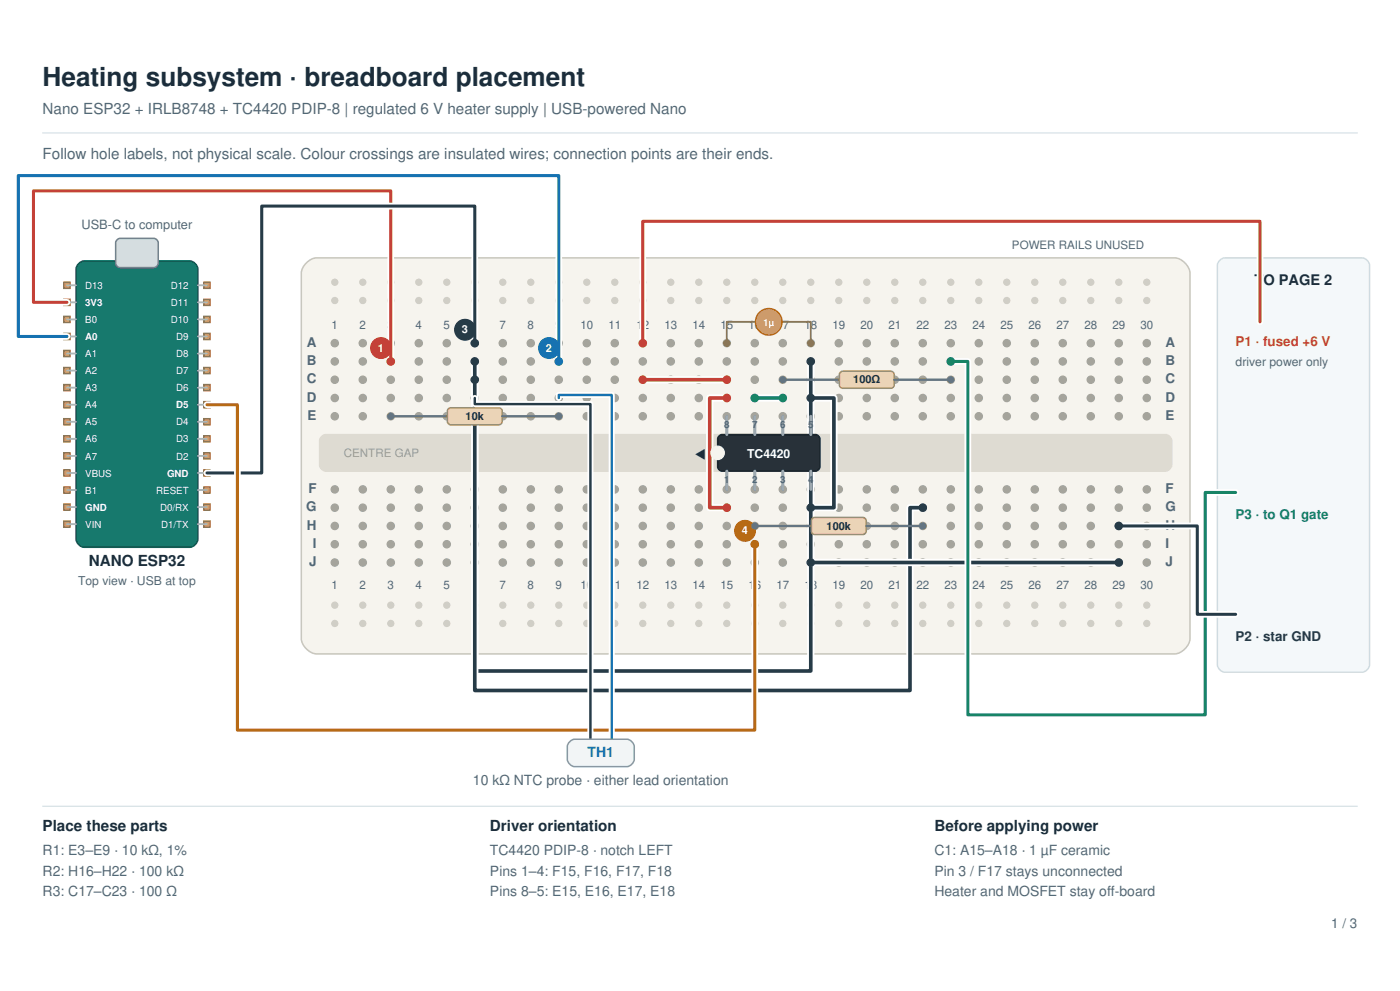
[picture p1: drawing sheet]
<svg xmlns="http://www.w3.org/2000/svg" width="420mm" height="297mm" viewBox="0 0 420 297" stroke-linecap="round" stroke-linejoin="round" font-family="sans-serif">
<defs><g id="words">
<text font-size="7.9" fill="#1c2d3b" x="12.8" y="25.8">Heating subsystem · breadboard placement</text>
<g font-size="4.6" fill="#526676">
<text x="12.8" y="34.2">Nano ESP32 + IRLB8748 + TC4420 PDIP-8 | regulated 6 V heater supply | USB-powered Nano</text>
<text x="12.8" y="47.7">Follow hole labels, not physical scale. Colour crossings are insulated wires; connection points are their ends.</text>
</g>
<g font-size="4.6" fill="#1c2d3b">
<text x="26.6" y="169.5">NANO ESP32</text>
<text x="12.8" y="249.1">Place these parts</text>
<text x="147" y="249.1">Driver orientation</text>
<text x="280.3" y="249.1">Before applying power</text>
</g>
<text font-size="4.4" fill="#1c2d3b" x="376.4" y="85.3">TO PAGE 2</text>
<text font-size="4.2" fill="#1672b1" x="176.3" y="226.8">TH1</text>
<g font-size="4.2" fill="#526676">
<text x="141.9" y="235.2">10 kΩ NTC probe · either lead orientation</text>
<text x="12.8" y="256.2">R1: E3–E9 · 10 kΩ, 1%</text>
<text x="147" y="256.2">TC4420 PDIP-8 · notch LEFT</text>
<text x="280.3" y="256.2">C1: A15–A18 · 1 µF ceramic</text>
<text x="12.8" y="262.4">R2: H16–H22 · 100 kΩ</text>
<text x="147" y="262.4">Pins 1–4: F15, F16, F17, F18</text>
<text x="280.3" y="262.4">Pin 3 / F17 stays unconnected</text>
<text x="12.8" y="268.7">R3: C17–C23 · 100 Ω</text>
<text x="147" y="268.7">Pins 8–5: E15, E16, E17, E18</text>
<text x="280.3" y="268.7">Heater and MOSFET stay off-board</text>
</g>
<g font-size="4" fill="#526676">
<text x="92.1" y="103.9">A</text>
<text x="349.7" y="103.9">A</text>
<text x="92.1" y="109.4">B</text>
<text x="349.7" y="109.4">B</text>
<text x="92.1" y="114.9">C</text>
<text x="349.7" y="114.9">C</text>
<text x="92.1" y="120.4">D</text>
<text x="92.3" y="125.9">E</text>
<text x="349.7" y="120.4">D</text>
<text x="349.7" y="125.9">E</text>
<text x="92.5" y="147.8">F</text>
<text x="349.7" y="147.8">F</text>
<text x="91.8" y="153.2">G</text>
<text x="349.7" y="153.2">G</text>
<text x="92.1" y="158.7">H</text>
<text x="349.7" y="158.7">H</text>
<text x="93.8" y="164.2">I</text>
<text x="349.7" y="164.2">I</text>
<text x="92.7" y="169.7">J</text>
<text x="349.7" y="169.7">J</text>
<text x="399.4" y="278.2">1 / 3</text>
</g>
<text font-size="4" fill="#c44138" x="370.7" y="103.8">P1 · fused +6 V</text>
<text font-size="4" fill="#1c2d3b" x="208.4" y="137.5">◀</text>
<text font-size="4" fill="#188466" x="370.7" y="155.4">P3 · to Q1 gate</text>
<text font-size="4" fill="#263b47" x="370.7" y="192.1">P2 · star GND</text>
<text font-size="3.8" fill="#526676" x="24.5" y="68.7">USB-C to computer</text>
<g font-size="3.7" fill="#526676">
<text x="370.7" y="109.6">driver power only</text>
<text x="23.4" y="175.3">Top view · USB at top</text>
</g>
<text font-size="3.7" fill="#fff" x="224.1" y="137.2">TC4420</text>
<g font-size="3.5" fill="#526676">
<text x="303.6" y="74.5">POWER RAILS UNUSED</text>
<text x="99.5" y="98.6">1</text>
<text x="107.9" y="98.6">2</text>
<text x="116.3" y="98.6">3</text>
<text x="124.7" y="98.6">4</text>
<text x="133.1" y="98.6">5</text>
<text x="141.5" y="98.6">6</text>
<text x="149.9" y="98.6">7</text>
<text x="158.3" y="98.6">8</text>
<text x="166.7" y="98.6">9</text>
<text x="174.1" y="98.6">10</text>
<text x="182.5" y="98.6">11</text>
<text x="190.9" y="98.6">12</text>
<text x="199.3" y="98.6">13</text>
<text x="207.7" y="98.6">14</text>
<text x="216.1" y="98.6">15</text>
<text x="224.5" y="98.6">16</text>
<text x="232.9" y="98.6">17</text>
<text x="241.3" y="98.6">18</text>
<text x="249.7" y="98.6">19</text>
<text x="258.1" y="98.6">20</text>
<text x="266.5" y="98.6">21</text>
<text x="274.9" y="98.6">22</text>
<text x="283.3" y="98.6">23</text>
<text x="291.7" y="98.6">24</text>
<text x="300.1" y="98.6">25</text>
<text x="308.5" y="98.6">26</text>
<text x="316.9" y="98.6">27</text>
<text x="325.3" y="98.6">28</text>
<text x="333.7" y="98.6">29</text>
<text x="342.1" y="98.6">30</text>
<text x="99.5" y="176.4">1</text>
<text x="107.9" y="176.4">2</text>
<text x="116.3" y="176.4">3</text>
<text x="124.7" y="176.4">4</text>
<text x="133.1" y="176.4">5</text>
<text x="141.5" y="176.4">6</text>
<text x="149.9" y="176.4">7</text>
<text x="158.3" y="176.4">8</text>
<text x="166.7" y="176.4">9</text>
<text x="174.1" y="176.4">10</text>
<text x="182.5" y="176.4">11</text>
<text x="190.9" y="176.4">12</text>
<text x="199.3" y="176.4">13</text>
<text x="207.7" y="176.4">14</text>
<text x="216.1" y="176.4">15</text>
<text x="224.5" y="176.4">16</text>
<text x="232.9" y="176.4">17</text>
<text x="241.3" y="176.4">18</text>
<text x="249.7" y="176.4">19</text>
<text x="258.1" y="176.4">20</text>
<text x="266.5" y="176.4">21</text>
<text x="274.9" y="176.4">22</text>
<text x="283.3" y="176.4">23</text>
<text x="291.7" y="176.4">24</text>
<text x="300.1" y="176.4">25</text>
<text x="308.5" y="176.4">26</text>
<text x="316.9" y="176.4">27</text>
<text x="325.3" y="176.4">28</text>
<text x="333.7" y="176.4">29</text>
<text x="342.1" y="176.4">30</text>
</g>
<text font-size="3.5" fill="#a09c91" x="103.2" y="136.8">CENTRE GAP</text>
<g font-size="3.3" fill="#fff">
<text x="138.6" y="99.9">3</text>
<text x="113.4" y="105.4">1</text>
<text x="163.8" y="105.4">2</text>
<text x="222.6" y="160.2">4</text>
</g>
<g font-size="3.3" fill="#1c2d3b">
<text x="256" y="114.9">100Ω</text>
<text x="139.7" y="125.9">10k</text>
<text x="248" y="158.7">100k</text>
</g>
<g font-size="2.9" fill="#fff">
<text x="25.6" y="86.6">D13</text>
<text x="51.3" y="86.6">D12</text>
<text x="25.6" y="91.7">3V3</text>
<text x="51.3" y="91.7">D11</text>
<text x="25.6" y="96.8">B0</text>
<text x="25.6" y="101.9">A0</text>
<text x="51.3" y="96.8">D10</text>
<text x="52.9" y="101.9">D9</text>
<text x="228.9" y="97.6">1µ</text>
<text x="25.6" y="107">A1</text>
<text x="52.9" y="107">D8</text>
<text x="25.6" y="112.2">A2</text>
<text x="52.9" y="112.2">D7</text>
<text x="25.6" y="117.3">A3</text>
<text x="52.9" y="117.3">D6</text>
<text x="25.6" y="122.4">A4</text>
<text x="52.9" y="122.4">D5</text>
<text x="25.6" y="127.5">A5</text>
<text x="52.9" y="127.5">D4</text>
<text x="25.6" y="132.6">A6</text>
<text x="25.6" y="137.7">A7</text>
<text x="52.9" y="132.6">D3</text>
<text x="52.9" y="137.7">D2</text>
<text x="25.6" y="142.8">VBUS</text>
<text x="50.1" y="142.8">GND</text>
<text x="25.6" y="148">B1</text>
<text x="46.9" y="148">RESET</text>
<text x="25.6" y="153.1">GND</text>
<text x="48" y="153.1">D0/RX</text>
<text x="25.6" y="158.2">VIN</text>
<text x="48.3" y="158.2">D1/TX</text>
</g>
<g font-size="2.9" fill="#526676">
<text x="217.2" y="128.4">8</text>
<text x="225.6" y="128.4">7</text>
<text x="234" y="128.4">6</text>
<text x="242.4" y="128.4">5</text>
<text x="217.2" y="144.8">1</text>
<text x="225.6" y="144.8">2</text>
<text x="234" y="144.8">3</text>
<text x="242.4" y="144.8">4</text>
</g>
</g></defs>
<path d="M0 11.5h420v274h-420z" fill="none" stroke="#fff" stroke-width=".46"/>
<path d="M12.8 39.8h394.4" fill="none" stroke="#d7e1e7" stroke-width=".37"/>
<path d="M91.6 79.1a5.1 5.1 0 0 1 3.4-1.8h257.4a5.3 5.3 0 0 1 4.6 4.5v109.6a5.3 5.3 0 0 1-4.6 4.6h-257.4a5.3 5.3 0 0 1-4.6-4.6v-109.6a4.4 4.4 0 0 1 1.2-2.7z" fill="#f6f4ee"/>
<path d="M91.6 79.1a5.1 5.1 0 0 1 3.4-1.8h257.4a5.3 5.3 0 0 1 4.6 4.5v109.6a5.3 5.3 0 0 1-4.6 4.6h-257.4a5.3 5.3 0 0 1-4.6-4.6v-109.6a4.4 4.4 0 0 1 1.2-2.7z" fill="none" stroke="#c7c6bd" stroke-width=".46"/>
<path d="M96.5 130.8l1.2-.6h252l.8 .3 .9 1.1 .1 7.8-.6 1.2-1.2 .6h-252l-1.2-.6-.6-1.2v-7.3z" fill="#dedbd2"/>
<path d="M96.5 130.8l1.2-.6h252l.8 .3 .9 1.1 .1 7.8-.6 1.2-1.2 .6h-252l-1.2-.6-.6-1.2v-7.3z" fill="none" stroke="#dedbd2" stroke-width=".46"/>
<circle cx="100.4" cy="84.6" r=".91" fill="#d0cec6"/>
<circle cx="100.4" cy="84.6" r=".91" fill="none" stroke="#d0cec6" stroke-width=".37"/>
<circle cx="108.8" cy="84.6" r=".91" fill="#d0cec6"/>
<circle cx="108.8" cy="84.6" r=".91" fill="none" stroke="#d0cec6" stroke-width=".37"/>
<circle cx="117.2" cy="84.6" r=".91" fill="#d0cec6"/>
<circle cx="117.2" cy="84.6" r=".91" fill="none" stroke="#d0cec6" stroke-width=".37"/>
<circle cx="125.6" cy="84.6" r=".91" fill="#d0cec6"/>
<circle cx="125.6" cy="84.6" r=".91" fill="none" stroke="#d0cec6" stroke-width=".37"/>
<circle cx="134" cy="84.6" r=".91" fill="#d0cec6"/>
<circle cx="134" cy="84.6" r=".91" fill="none" stroke="#d0cec6" stroke-width=".37"/>
<circle cx="142.4" cy="84.6" r=".91" fill="#d0cec6"/>
<circle cx="142.4" cy="84.6" r=".91" fill="none" stroke="#d0cec6" stroke-width=".37"/>
<circle cx="150.8" cy="84.6" r=".91" fill="#d0cec6"/>
<circle cx="150.8" cy="84.6" r=".91" fill="none" stroke="#d0cec6" stroke-width=".37"/>
<circle cx="159.2" cy="84.6" r=".91" fill="#d0cec6"/>
<circle cx="159.2" cy="84.6" r=".91" fill="none" stroke="#d0cec6" stroke-width=".37"/>
<circle cx="167.6" cy="84.6" r=".91" fill="#d0cec6"/>
<circle cx="167.6" cy="84.6" r=".91" fill="none" stroke="#d0cec6" stroke-width=".37"/>
<circle cx="176" cy="84.6" r=".91" fill="#d0cec6"/>
<circle cx="176" cy="84.6" r=".91" fill="none" stroke="#d0cec6" stroke-width=".37"/>
<circle cx="184.4" cy="84.6" r=".91" fill="#d0cec6"/>
<circle cx="184.4" cy="84.6" r=".91" fill="none" stroke="#d0cec6" stroke-width=".37"/>
<circle cx="192.8" cy="84.6" r=".91" fill="#d0cec6"/>
<circle cx="192.8" cy="84.6" r=".91" fill="none" stroke="#d0cec6" stroke-width=".37"/>
<circle cx="201.2" cy="84.6" r=".91" fill="#d0cec6"/>
<circle cx="201.2" cy="84.6" r=".91" fill="none" stroke="#d0cec6" stroke-width=".37"/>
<circle cx="209.6" cy="84.6" r=".91" fill="#d0cec6"/>
<circle cx="209.6" cy="84.6" r=".91" fill="none" stroke="#d0cec6" stroke-width=".37"/>
<circle cx="218" cy="84.6" r=".91" fill="#d0cec6"/>
<circle cx="218" cy="84.6" r=".91" fill="none" stroke="#d0cec6" stroke-width=".37"/>
<circle cx="226.4" cy="84.6" r=".91" fill="#d0cec6"/>
<circle cx="226.4" cy="84.6" r=".91" fill="none" stroke="#d0cec6" stroke-width=".37"/>
<circle cx="234.8" cy="84.6" r=".91" fill="#d0cec6"/>
<circle cx="234.8" cy="84.6" r=".91" fill="none" stroke="#d0cec6" stroke-width=".37"/>
<circle cx="243.2" cy="84.6" r=".91" fill="#d0cec6"/>
<circle cx="243.2" cy="84.6" r=".91" fill="none" stroke="#d0cec6" stroke-width=".37"/>
<circle cx="251.6" cy="84.6" r=".91" fill="#d0cec6"/>
<circle cx="251.6" cy="84.6" r=".91" fill="none" stroke="#d0cec6" stroke-width=".37"/>
<circle cx="260" cy="84.6" r=".91" fill="#d0cec6"/>
<circle cx="260" cy="84.6" r=".91" fill="none" stroke="#d0cec6" stroke-width=".37"/>
<circle cx="268.4" cy="84.6" r=".91" fill="#d0cec6"/>
<circle cx="268.4" cy="84.6" r=".91" fill="none" stroke="#d0cec6" stroke-width=".37"/>
<circle cx="276.8" cy="84.6" r=".91" fill="#d0cec6"/>
<circle cx="276.8" cy="84.6" r=".91" fill="none" stroke="#d0cec6" stroke-width=".37"/>
<circle cx="285.2" cy="84.6" r=".91" fill="#d0cec6"/>
<circle cx="285.2" cy="84.6" r=".91" fill="none" stroke="#d0cec6" stroke-width=".37"/>
<circle cx="293.6" cy="84.6" r=".91" fill="#d0cec6"/>
<circle cx="293.6" cy="84.6" r=".91" fill="none" stroke="#d0cec6" stroke-width=".37"/>
<circle cx="302" cy="84.6" r=".91" fill="#d0cec6"/>
<circle cx="302" cy="84.6" r=".91" fill="none" stroke="#d0cec6" stroke-width=".37"/>
<circle cx="310.4" cy="84.6" r=".91" fill="#d0cec6"/>
<circle cx="310.4" cy="84.6" r=".91" fill="none" stroke="#d0cec6" stroke-width=".37"/>
<circle cx="318.8" cy="84.6" r=".91" fill="#d0cec6"/>
<circle cx="318.8" cy="84.6" r=".91" fill="none" stroke="#d0cec6" stroke-width=".37"/>
<circle cx="327.2" cy="84.6" r=".91" fill="#d0cec6"/>
<circle cx="327.2" cy="84.6" r=".91" fill="none" stroke="#d0cec6" stroke-width=".37"/>
<circle cx="335.6" cy="84.6" r=".91" fill="#d0cec6"/>
<circle cx="335.6" cy="84.6" r=".91" fill="none" stroke="#d0cec6" stroke-width=".37"/>
<circle cx="344" cy="84.6" r=".91" fill="#d0cec6"/>
<circle cx="344" cy="84.6" r=".91" fill="none" stroke="#d0cec6" stroke-width=".37"/>
<circle cx="100.4" cy="90.1" r=".91" fill="#d0cec6"/>
<circle cx="100.4" cy="90.1" r=".91" fill="none" stroke="#d0cec6" stroke-width=".37"/>
<circle cx="108.8" cy="90.1" r=".91" fill="#d0cec6"/>
<circle cx="108.8" cy="90.1" r=".91" fill="none" stroke="#d0cec6" stroke-width=".37"/>
<circle cx="117.2" cy="90.1" r=".91" fill="#d0cec6"/>
<circle cx="117.2" cy="90.1" r=".91" fill="none" stroke="#d0cec6" stroke-width=".37"/>
<circle cx="125.6" cy="90.1" r=".91" fill="#d0cec6"/>
<circle cx="125.6" cy="90.1" r=".91" fill="none" stroke="#d0cec6" stroke-width=".37"/>
<circle cx="134" cy="90.1" r=".91" fill="#d0cec6"/>
<circle cx="134" cy="90.1" r=".91" fill="none" stroke="#d0cec6" stroke-width=".37"/>
<circle cx="142.4" cy="90.1" r=".91" fill="#d0cec6"/>
<circle cx="142.4" cy="90.1" r=".91" fill="none" stroke="#d0cec6" stroke-width=".37"/>
<circle cx="150.8" cy="90.1" r=".91" fill="#d0cec6"/>
<circle cx="150.8" cy="90.1" r=".91" fill="none" stroke="#d0cec6" stroke-width=".37"/>
<circle cx="159.2" cy="90.1" r=".91" fill="#d0cec6"/>
<circle cx="159.2" cy="90.1" r=".91" fill="none" stroke="#d0cec6" stroke-width=".37"/>
<circle cx="167.6" cy="90.1" r=".91" fill="#d0cec6"/>
<circle cx="167.6" cy="90.1" r=".91" fill="none" stroke="#d0cec6" stroke-width=".37"/>
<circle cx="176" cy="90.1" r=".91" fill="#d0cec6"/>
<circle cx="176" cy="90.1" r=".91" fill="none" stroke="#d0cec6" stroke-width=".37"/>
<circle cx="184.4" cy="90.1" r=".91" fill="#d0cec6"/>
<circle cx="184.4" cy="90.1" r=".91" fill="none" stroke="#d0cec6" stroke-width=".37"/>
<circle cx="192.8" cy="90.1" r=".91" fill="#d0cec6"/>
<circle cx="192.8" cy="90.1" r=".91" fill="none" stroke="#d0cec6" stroke-width=".37"/>
<circle cx="201.2" cy="90.1" r=".91" fill="#d0cec6"/>
<circle cx="201.2" cy="90.1" r=".91" fill="none" stroke="#d0cec6" stroke-width=".37"/>
<circle cx="209.6" cy="90.1" r=".91" fill="#d0cec6"/>
<circle cx="209.6" cy="90.1" r=".91" fill="none" stroke="#d0cec6" stroke-width=".37"/>
<circle cx="218" cy="90.1" r=".91" fill="#d0cec6"/>
<circle cx="218" cy="90.1" r=".91" fill="none" stroke="#d0cec6" stroke-width=".37"/>
<circle cx="226.4" cy="90.1" r=".91" fill="#d0cec6"/>
<circle cx="226.4" cy="90.1" r=".91" fill="none" stroke="#d0cec6" stroke-width=".37"/>
<circle cx="234.8" cy="90.1" r=".91" fill="#d0cec6"/>
<circle cx="234.8" cy="90.1" r=".91" fill="none" stroke="#d0cec6" stroke-width=".37"/>
<circle cx="243.2" cy="90.1" r=".91" fill="#d0cec6"/>
<circle cx="243.2" cy="90.1" r=".91" fill="none" stroke="#d0cec6" stroke-width=".37"/>
<circle cx="251.6" cy="90.1" r=".91" fill="#d0cec6"/>
<circle cx="251.6" cy="90.1" r=".91" fill="none" stroke="#d0cec6" stroke-width=".37"/>
<circle cx="260" cy="90.1" r=".91" fill="#d0cec6"/>
<circle cx="260" cy="90.1" r=".91" fill="none" stroke="#d0cec6" stroke-width=".37"/>
<circle cx="268.4" cy="90.1" r=".91" fill="#d0cec6"/>
<circle cx="268.4" cy="90.1" r=".91" fill="none" stroke="#d0cec6" stroke-width=".37"/>
<circle cx="276.8" cy="90.1" r=".91" fill="#d0cec6"/>
<circle cx="276.8" cy="90.1" r=".91" fill="none" stroke="#d0cec6" stroke-width=".37"/>
<circle cx="285.2" cy="90.1" r=".91" fill="#d0cec6"/>
<circle cx="285.2" cy="90.1" r=".91" fill="none" stroke="#d0cec6" stroke-width=".37"/>
<circle cx="293.6" cy="90.1" r=".91" fill="#d0cec6"/>
<circle cx="293.6" cy="90.1" r=".91" fill="none" stroke="#d0cec6" stroke-width=".37"/>
<circle cx="302" cy="90.1" r=".91" fill="#d0cec6"/>
<circle cx="302" cy="90.1" r=".91" fill="none" stroke="#d0cec6" stroke-width=".37"/>
<circle cx="310.4" cy="90.1" r=".91" fill="#d0cec6"/>
<circle cx="310.4" cy="90.1" r=".91" fill="none" stroke="#d0cec6" stroke-width=".37"/>
<circle cx="318.8" cy="90.1" r=".91" fill="#d0cec6"/>
<circle cx="318.8" cy="90.1" r=".91" fill="none" stroke="#d0cec6" stroke-width=".37"/>
<circle cx="327.2" cy="90.1" r=".91" fill="#d0cec6"/>
<circle cx="327.2" cy="90.1" r=".91" fill="none" stroke="#d0cec6" stroke-width=".37"/>
<circle cx="335.6" cy="90.1" r=".91" fill="#d0cec6"/>
<circle cx="335.6" cy="90.1" r=".91" fill="none" stroke="#d0cec6" stroke-width=".37"/>
<circle cx="344" cy="90.1" r=".91" fill="#d0cec6"/>
<circle cx="344" cy="90.1" r=".91" fill="none" stroke="#d0cec6" stroke-width=".37"/>
<circle cx="100.4" cy="181.4" r=".91" fill="#d0cec6"/>
<circle cx="100.4" cy="181.4" r=".91" fill="none" stroke="#d0cec6" stroke-width=".37"/>
<circle cx="108.8" cy="181.4" r=".91" fill="#d0cec6"/>
<circle cx="108.8" cy="181.4" r=".91" fill="none" stroke="#d0cec6" stroke-width=".37"/>
<circle cx="117.2" cy="181.4" r=".91" fill="#d0cec6"/>
<circle cx="117.2" cy="181.4" r=".91" fill="none" stroke="#d0cec6" stroke-width=".37"/>
<circle cx="125.6" cy="181.4" r=".91" fill="#d0cec6"/>
<circle cx="125.6" cy="181.4" r=".91" fill="none" stroke="#d0cec6" stroke-width=".37"/>
<circle cx="134" cy="181.4" r=".91" fill="#d0cec6"/>
<circle cx="134" cy="181.4" r=".91" fill="none" stroke="#d0cec6" stroke-width=".37"/>
<circle cx="142.4" cy="181.4" r=".91" fill="#d0cec6"/>
<circle cx="142.4" cy="181.4" r=".91" fill="none" stroke="#d0cec6" stroke-width=".37"/>
<circle cx="150.8" cy="181.4" r=".91" fill="#d0cec6"/>
<circle cx="150.8" cy="181.4" r=".91" fill="none" stroke="#d0cec6" stroke-width=".37"/>
<circle cx="159.2" cy="181.4" r=".91" fill="#d0cec6"/>
<circle cx="159.2" cy="181.4" r=".91" fill="none" stroke="#d0cec6" stroke-width=".37"/>
<circle cx="167.6" cy="181.4" r=".91" fill="#d0cec6"/>
<circle cx="167.6" cy="181.4" r=".91" fill="none" stroke="#d0cec6" stroke-width=".37"/>
<circle cx="176" cy="181.4" r=".91" fill="#d0cec6"/>
<circle cx="176" cy="181.4" r=".91" fill="none" stroke="#d0cec6" stroke-width=".37"/>
<circle cx="184.4" cy="181.4" r=".91" fill="#d0cec6"/>
<circle cx="184.4" cy="181.4" r=".91" fill="none" stroke="#d0cec6" stroke-width=".37"/>
<circle cx="192.8" cy="181.4" r=".91" fill="#d0cec6"/>
<circle cx="192.8" cy="181.4" r=".91" fill="none" stroke="#d0cec6" stroke-width=".37"/>
<circle cx="201.2" cy="181.4" r=".91" fill="#d0cec6"/>
<circle cx="201.2" cy="181.4" r=".91" fill="none" stroke="#d0cec6" stroke-width=".37"/>
<circle cx="209.6" cy="181.4" r=".91" fill="#d0cec6"/>
<circle cx="209.6" cy="181.4" r=".91" fill="none" stroke="#d0cec6" stroke-width=".37"/>
<circle cx="218" cy="181.4" r=".91" fill="#d0cec6"/>
<circle cx="218" cy="181.4" r=".91" fill="none" stroke="#d0cec6" stroke-width=".37"/>
<circle cx="226.4" cy="181.4" r=".91" fill="#d0cec6"/>
<circle cx="226.4" cy="181.4" r=".91" fill="none" stroke="#d0cec6" stroke-width=".37"/>
<circle cx="234.8" cy="181.4" r=".91" fill="#d0cec6"/>
<circle cx="234.8" cy="181.4" r=".91" fill="none" stroke="#d0cec6" stroke-width=".37"/>
<circle cx="243.2" cy="181.4" r=".91" fill="#d0cec6"/>
<circle cx="243.2" cy="181.4" r=".91" fill="none" stroke="#d0cec6" stroke-width=".37"/>
<circle cx="251.6" cy="181.4" r=".91" fill="#d0cec6"/>
<circle cx="251.6" cy="181.4" r=".91" fill="none" stroke="#d0cec6" stroke-width=".37"/>
<circle cx="260" cy="181.4" r=".91" fill="#d0cec6"/>
<circle cx="260" cy="181.4" r=".91" fill="none" stroke="#d0cec6" stroke-width=".37"/>
<circle cx="268.4" cy="181.4" r=".91" fill="#d0cec6"/>
<circle cx="268.4" cy="181.4" r=".91" fill="none" stroke="#d0cec6" stroke-width=".37"/>
<circle cx="276.8" cy="181.4" r=".91" fill="#d0cec6"/>
<circle cx="276.8" cy="181.4" r=".91" fill="none" stroke="#d0cec6" stroke-width=".37"/>
<circle cx="285.2" cy="181.4" r=".91" fill="#d0cec6"/>
<circle cx="285.2" cy="181.4" r=".91" fill="none" stroke="#d0cec6" stroke-width=".37"/>
<circle cx="293.6" cy="181.4" r=".91" fill="#d0cec6"/>
<circle cx="293.6" cy="181.4" r=".91" fill="none" stroke="#d0cec6" stroke-width=".37"/>
<circle cx="302" cy="181.4" r=".91" fill="#d0cec6"/>
<circle cx="302" cy="181.4" r=".91" fill="none" stroke="#d0cec6" stroke-width=".37"/>
<circle cx="310.4" cy="181.4" r=".91" fill="#d0cec6"/>
<circle cx="310.4" cy="181.4" r=".91" fill="none" stroke="#d0cec6" stroke-width=".37"/>
<circle cx="318.8" cy="181.4" r=".91" fill="#d0cec6"/>
<circle cx="318.8" cy="181.4" r=".91" fill="none" stroke="#d0cec6" stroke-width=".37"/>
<circle cx="327.2" cy="181.4" r=".91" fill="#d0cec6"/>
<circle cx="327.2" cy="181.4" r=".91" fill="none" stroke="#d0cec6" stroke-width=".37"/>
<circle cx="335.6" cy="181.4" r=".91" fill="#d0cec6"/>
<circle cx="335.6" cy="181.4" r=".91" fill="none" stroke="#d0cec6" stroke-width=".37"/>
<circle cx="344" cy="181.4" r=".91" fill="#d0cec6"/>
<circle cx="344" cy="181.4" r=".91" fill="none" stroke="#d0cec6" stroke-width=".37"/>
<circle cx="100.4" cy="186.8" r=".91" fill="#d0cec6"/>
<circle cx="100.4" cy="186.8" r=".91" fill="none" stroke="#d0cec6" stroke-width=".37"/>
<circle cx="108.8" cy="186.8" r=".91" fill="#d0cec6"/>
<circle cx="108.8" cy="186.8" r=".91" fill="none" stroke="#d0cec6" stroke-width=".37"/>
<circle cx="117.2" cy="186.8" r=".91" fill="#d0cec6"/>
<circle cx="117.2" cy="186.8" r=".91" fill="none" stroke="#d0cec6" stroke-width=".37"/>
<circle cx="125.6" cy="186.8" r=".91" fill="#d0cec6"/>
<circle cx="125.6" cy="186.8" r=".91" fill="none" stroke="#d0cec6" stroke-width=".37"/>
<circle cx="134" cy="186.8" r=".91" fill="#d0cec6"/>
<circle cx="134" cy="186.8" r=".91" fill="none" stroke="#d0cec6" stroke-width=".37"/>
<circle cx="142.4" cy="186.8" r=".91" fill="#d0cec6"/>
<circle cx="142.4" cy="186.8" r=".91" fill="none" stroke="#d0cec6" stroke-width=".37"/>
<circle cx="150.8" cy="186.8" r=".91" fill="#d0cec6"/>
<circle cx="150.8" cy="186.8" r=".91" fill="none" stroke="#d0cec6" stroke-width=".37"/>
<circle cx="159.2" cy="186.8" r=".91" fill="#d0cec6"/>
<circle cx="159.2" cy="186.8" r=".91" fill="none" stroke="#d0cec6" stroke-width=".37"/>
<circle cx="167.6" cy="186.8" r=".91" fill="#d0cec6"/>
<circle cx="167.6" cy="186.8" r=".91" fill="none" stroke="#d0cec6" stroke-width=".37"/>
<circle cx="176" cy="186.8" r=".91" fill="#d0cec6"/>
<circle cx="176" cy="186.8" r=".91" fill="none" stroke="#d0cec6" stroke-width=".37"/>
<circle cx="184.4" cy="186.8" r=".91" fill="#d0cec6"/>
<circle cx="184.4" cy="186.8" r=".91" fill="none" stroke="#d0cec6" stroke-width=".37"/>
<circle cx="192.8" cy="186.8" r=".91" fill="#d0cec6"/>
<circle cx="192.8" cy="186.8" r=".91" fill="none" stroke="#d0cec6" stroke-width=".37"/>
<circle cx="201.2" cy="186.8" r=".91" fill="#d0cec6"/>
<circle cx="201.2" cy="186.8" r=".91" fill="none" stroke="#d0cec6" stroke-width=".37"/>
<circle cx="209.6" cy="186.8" r=".91" fill="#d0cec6"/>
<circle cx="209.6" cy="186.8" r=".91" fill="none" stroke="#d0cec6" stroke-width=".37"/>
<circle cx="218" cy="186.8" r=".91" fill="#d0cec6"/>
<circle cx="218" cy="186.8" r=".91" fill="none" stroke="#d0cec6" stroke-width=".37"/>
<circle cx="226.4" cy="186.8" r=".91" fill="#d0cec6"/>
<circle cx="226.4" cy="186.8" r=".91" fill="none" stroke="#d0cec6" stroke-width=".37"/>
<circle cx="234.8" cy="186.8" r=".91" fill="#d0cec6"/>
<circle cx="234.8" cy="186.8" r=".91" fill="none" stroke="#d0cec6" stroke-width=".37"/>
<circle cx="243.2" cy="186.8" r=".91" fill="#d0cec6"/>
<circle cx="243.2" cy="186.8" r=".91" fill="none" stroke="#d0cec6" stroke-width=".37"/>
<circle cx="251.6" cy="186.8" r=".91" fill="#d0cec6"/>
<circle cx="251.6" cy="186.8" r=".91" fill="none" stroke="#d0cec6" stroke-width=".37"/>
<circle cx="260" cy="186.8" r=".91" fill="#d0cec6"/>
<circle cx="260" cy="186.8" r=".91" fill="none" stroke="#d0cec6" stroke-width=".37"/>
<circle cx="268.4" cy="186.8" r=".91" fill="#d0cec6"/>
<circle cx="268.4" cy="186.8" r=".91" fill="none" stroke="#d0cec6" stroke-width=".37"/>
<circle cx="276.8" cy="186.8" r=".91" fill="#d0cec6"/>
<circle cx="276.8" cy="186.8" r=".91" fill="none" stroke="#d0cec6" stroke-width=".37"/>
<circle cx="285.2" cy="186.8" r=".91" fill="#d0cec6"/>
<circle cx="285.2" cy="186.8" r=".91" fill="none" stroke="#d0cec6" stroke-width=".37"/>
<circle cx="293.6" cy="186.8" r=".91" fill="#d0cec6"/>
<circle cx="293.6" cy="186.8" r=".91" fill="none" stroke="#d0cec6" stroke-width=".37"/>
<circle cx="302" cy="186.8" r=".91" fill="#d0cec6"/>
<circle cx="302" cy="186.8" r=".91" fill="none" stroke="#d0cec6" stroke-width=".37"/>
<circle cx="310.4" cy="186.8" r=".91" fill="#d0cec6"/>
<circle cx="310.4" cy="186.8" r=".91" fill="none" stroke="#d0cec6" stroke-width=".37"/>
<circle cx="318.8" cy="186.8" r=".91" fill="#d0cec6"/>
<circle cx="318.8" cy="186.8" r=".91" fill="none" stroke="#d0cec6" stroke-width=".37"/>
<circle cx="327.2" cy="186.8" r=".91" fill="#d0cec6"/>
<circle cx="327.2" cy="186.8" r=".91" fill="none" stroke="#d0cec6" stroke-width=".37"/>
<circle cx="335.6" cy="186.8" r=".91" fill="#d0cec6"/>
<circle cx="335.6" cy="186.8" r=".91" fill="none" stroke="#d0cec6" stroke-width=".37"/>
<circle cx="344" cy="186.8" r=".91" fill="#d0cec6"/>
<circle cx="344" cy="186.8" r=".91" fill="none" stroke="#d0cec6" stroke-width=".37"/>
<circle cx="100.4" cy="102.8" r="1.1" fill="#a5a49c"/>
<circle cx="100.4" cy="102.8" r="1.1" fill="none" stroke="#a5a49c" stroke-width=".37"/>
<circle cx="108.8" cy="102.8" r="1.1" fill="#a5a49c"/>
<circle cx="108.8" cy="102.8" r="1.1" fill="none" stroke="#a5a49c" stroke-width=".37"/>
<circle cx="117.2" cy="102.8" r="1.1" fill="#a5a49c"/>
<circle cx="117.2" cy="102.8" r="1.1" fill="none" stroke="#a5a49c" stroke-width=".37"/>
<circle cx="125.6" cy="102.8" r="1.1" fill="#a5a49c"/>
<circle cx="125.6" cy="102.8" r="1.1" fill="none" stroke="#a5a49c" stroke-width=".37"/>
<circle cx="134" cy="102.8" r="1.1" fill="#a5a49c"/>
<circle cx="134" cy="102.8" r="1.1" fill="none" stroke="#a5a49c" stroke-width=".37"/>
<circle cx="142.4" cy="102.8" r="1.1" fill="#a5a49c"/>
<circle cx="142.4" cy="102.8" r="1.1" fill="none" stroke="#a5a49c" stroke-width=".37"/>
<circle cx="150.8" cy="102.8" r="1.1" fill="#a5a49c"/>
<circle cx="150.8" cy="102.8" r="1.1" fill="none" stroke="#a5a49c" stroke-width=".37"/>
<circle cx="159.2" cy="102.8" r="1.1" fill="#a5a49c"/>
<circle cx="159.2" cy="102.8" r="1.1" fill="none" stroke="#a5a49c" stroke-width=".37"/>
<circle cx="167.6" cy="102.8" r="1.1" fill="#a5a49c"/>
<circle cx="167.6" cy="102.8" r="1.1" fill="none" stroke="#a5a49c" stroke-width=".37"/>
<circle cx="176" cy="102.8" r="1.1" fill="#a5a49c"/>
<circle cx="176" cy="102.8" r="1.1" fill="none" stroke="#a5a49c" stroke-width=".37"/>
<circle cx="184.4" cy="102.8" r="1.1" fill="#a5a49c"/>
<circle cx="184.4" cy="102.8" r="1.1" fill="none" stroke="#a5a49c" stroke-width=".37"/>
<circle cx="192.8" cy="102.8" r="1.1" fill="#a5a49c"/>
<circle cx="192.8" cy="102.8" r="1.1" fill="none" stroke="#a5a49c" stroke-width=".37"/>
<circle cx="201.2" cy="102.8" r="1.1" fill="#a5a49c"/>
<circle cx="201.2" cy="102.8" r="1.1" fill="none" stroke="#a5a49c" stroke-width=".37"/>
<circle cx="209.6" cy="102.8" r="1.1" fill="#a5a49c"/>
<circle cx="209.6" cy="102.8" r="1.1" fill="none" stroke="#a5a49c" stroke-width=".37"/>
<circle cx="218" cy="102.8" r="1.1" fill="#a5a49c"/>
<circle cx="218" cy="102.8" r="1.1" fill="none" stroke="#a5a49c" stroke-width=".37"/>
<circle cx="226.4" cy="102.8" r="1.1" fill="#a5a49c"/>
<circle cx="226.4" cy="102.8" r="1.1" fill="none" stroke="#a5a49c" stroke-width=".37"/>
<circle cx="234.8" cy="102.8" r="1.1" fill="#a5a49c"/>
<circle cx="234.8" cy="102.8" r="1.1" fill="none" stroke="#a5a49c" stroke-width=".37"/>
<circle cx="243.2" cy="102.8" r="1.1" fill="#a5a49c"/>
<circle cx="243.2" cy="102.8" r="1.1" fill="none" stroke="#a5a49c" stroke-width=".37"/>
<circle cx="251.6" cy="102.8" r="1.1" fill="#a5a49c"/>
<circle cx="251.6" cy="102.8" r="1.1" fill="none" stroke="#a5a49c" stroke-width=".37"/>
<circle cx="260" cy="102.8" r="1.1" fill="#a5a49c"/>
<circle cx="260" cy="102.8" r="1.1" fill="none" stroke="#a5a49c" stroke-width=".37"/>
<circle cx="268.4" cy="102.8" r="1.1" fill="#a5a49c"/>
<circle cx="268.4" cy="102.8" r="1.1" fill="none" stroke="#a5a49c" stroke-width=".37"/>
<circle cx="276.8" cy="102.8" r="1.1" fill="#a5a49c"/>
<circle cx="276.8" cy="102.8" r="1.1" fill="none" stroke="#a5a49c" stroke-width=".37"/>
<circle cx="285.2" cy="102.8" r="1.1" fill="#a5a49c"/>
<circle cx="285.2" cy="102.8" r="1.1" fill="none" stroke="#a5a49c" stroke-width=".37"/>
<circle cx="293.6" cy="102.8" r="1.1" fill="#a5a49c"/>
<circle cx="293.6" cy="102.8" r="1.1" fill="none" stroke="#a5a49c" stroke-width=".37"/>
<circle cx="302" cy="102.8" r="1.1" fill="#a5a49c"/>
<circle cx="302" cy="102.8" r="1.1" fill="none" stroke="#a5a49c" stroke-width=".37"/>
<circle cx="310.4" cy="102.8" r="1.1" fill="#a5a49c"/>
<circle cx="310.4" cy="102.8" r="1.1" fill="none" stroke="#a5a49c" stroke-width=".37"/>
<circle cx="318.8" cy="102.8" r="1.1" fill="#a5a49c"/>
<circle cx="318.8" cy="102.8" r="1.1" fill="none" stroke="#a5a49c" stroke-width=".37"/>
<circle cx="327.2" cy="102.8" r="1.1" fill="#a5a49c"/>
<circle cx="327.2" cy="102.8" r="1.1" fill="none" stroke="#a5a49c" stroke-width=".37"/>
<circle cx="335.6" cy="102.8" r="1.1" fill="#a5a49c"/>
<circle cx="335.6" cy="102.8" r="1.1" fill="none" stroke="#a5a49c" stroke-width=".37"/>
<circle cx="344" cy="102.8" r="1.1" fill="#a5a49c"/>
<circle cx="344" cy="102.8" r="1.1" fill="none" stroke="#a5a49c" stroke-width=".37"/>
<circle cx="100.4" cy="108.3" r="1.1" fill="#a5a49c"/>
<circle cx="100.4" cy="108.3" r="1.1" fill="none" stroke="#a5a49c" stroke-width=".37"/>
<circle cx="108.8" cy="108.3" r="1.1" fill="#a5a49c"/>
<circle cx="108.8" cy="108.3" r="1.1" fill="none" stroke="#a5a49c" stroke-width=".37"/>
<circle cx="117.2" cy="108.3" r="1.1" fill="#a5a49c"/>
<circle cx="117.2" cy="108.3" r="1.1" fill="none" stroke="#a5a49c" stroke-width=".37"/>
<circle cx="125.6" cy="108.3" r="1.1" fill="#a5a49c"/>
<circle cx="125.6" cy="108.3" r="1.1" fill="none" stroke="#a5a49c" stroke-width=".37"/>
<circle cx="134" cy="108.3" r="1.1" fill="#a5a49c"/>
<circle cx="134" cy="108.3" r="1.1" fill="none" stroke="#a5a49c" stroke-width=".37"/>
<circle cx="142.4" cy="108.3" r="1.1" fill="#a5a49c"/>
<circle cx="142.4" cy="108.3" r="1.1" fill="none" stroke="#a5a49c" stroke-width=".37"/>
<circle cx="150.8" cy="108.3" r="1.1" fill="#a5a49c"/>
<circle cx="150.8" cy="108.3" r="1.1" fill="none" stroke="#a5a49c" stroke-width=".37"/>
<circle cx="159.2" cy="108.3" r="1.1" fill="#a5a49c"/>
<circle cx="159.2" cy="108.3" r="1.1" fill="none" stroke="#a5a49c" stroke-width=".37"/>
<circle cx="167.6" cy="108.3" r="1.1" fill="#a5a49c"/>
<circle cx="167.6" cy="108.3" r="1.1" fill="none" stroke="#a5a49c" stroke-width=".37"/>
<circle cx="176" cy="108.3" r="1.1" fill="#a5a49c"/>
<circle cx="176" cy="108.3" r="1.1" fill="none" stroke="#a5a49c" stroke-width=".37"/>
<circle cx="184.4" cy="108.3" r="1.1" fill="#a5a49c"/>
<circle cx="184.4" cy="108.3" r="1.1" fill="none" stroke="#a5a49c" stroke-width=".37"/>
<circle cx="192.8" cy="108.3" r="1.1" fill="#a5a49c"/>
<circle cx="192.8" cy="108.3" r="1.1" fill="none" stroke="#a5a49c" stroke-width=".37"/>
<circle cx="201.2" cy="108.3" r="1.1" fill="#a5a49c"/>
<circle cx="201.2" cy="108.3" r="1.1" fill="none" stroke="#a5a49c" stroke-width=".37"/>
<circle cx="209.6" cy="108.3" r="1.1" fill="#a5a49c"/>
<circle cx="209.6" cy="108.3" r="1.1" fill="none" stroke="#a5a49c" stroke-width=".37"/>
<circle cx="218" cy="108.3" r="1.1" fill="#a5a49c"/>
<circle cx="218" cy="108.3" r="1.1" fill="none" stroke="#a5a49c" stroke-width=".37"/>
<circle cx="226.4" cy="108.3" r="1.1" fill="#a5a49c"/>
<circle cx="226.4" cy="108.3" r="1.1" fill="none" stroke="#a5a49c" stroke-width=".37"/>
<circle cx="234.8" cy="108.3" r="1.1" fill="#a5a49c"/>
<circle cx="234.8" cy="108.3" r="1.1" fill="none" stroke="#a5a49c" stroke-width=".37"/>
<circle cx="243.2" cy="108.3" r="1.1" fill="#a5a49c"/>
<circle cx="243.2" cy="108.3" r="1.1" fill="none" stroke="#a5a49c" stroke-width=".37"/>
<circle cx="251.6" cy="108.3" r="1.1" fill="#a5a49c"/>
<circle cx="251.6" cy="108.3" r="1.1" fill="none" stroke="#a5a49c" stroke-width=".37"/>
<circle cx="260" cy="108.3" r="1.1" fill="#a5a49c"/>
<circle cx="260" cy="108.3" r="1.1" fill="none" stroke="#a5a49c" stroke-width=".37"/>
<circle cx="268.4" cy="108.3" r="1.1" fill="#a5a49c"/>
<circle cx="268.4" cy="108.3" r="1.1" fill="none" stroke="#a5a49c" stroke-width=".37"/>
<circle cx="276.8" cy="108.3" r="1.1" fill="#a5a49c"/>
<circle cx="276.8" cy="108.3" r="1.1" fill="none" stroke="#a5a49c" stroke-width=".37"/>
<circle cx="285.2" cy="108.3" r="1.1" fill="#a5a49c"/>
<circle cx="285.2" cy="108.3" r="1.1" fill="none" stroke="#a5a49c" stroke-width=".37"/>
<circle cx="293.6" cy="108.3" r="1.1" fill="#a5a49c"/>
<circle cx="293.6" cy="108.3" r="1.1" fill="none" stroke="#a5a49c" stroke-width=".37"/>
<circle cx="302" cy="108.3" r="1.1" fill="#a5a49c"/>
<circle cx="302" cy="108.3" r="1.1" fill="none" stroke="#a5a49c" stroke-width=".37"/>
<circle cx="310.4" cy="108.3" r="1.1" fill="#a5a49c"/>
<circle cx="310.4" cy="108.3" r="1.1" fill="none" stroke="#a5a49c" stroke-width=".37"/>
<circle cx="318.8" cy="108.3" r="1.1" fill="#a5a49c"/>
<circle cx="318.8" cy="108.3" r="1.1" fill="none" stroke="#a5a49c" stroke-width=".37"/>
<circle cx="327.2" cy="108.3" r="1.1" fill="#a5a49c"/>
<circle cx="327.2" cy="108.3" r="1.1" fill="none" stroke="#a5a49c" stroke-width=".37"/>
<circle cx="335.6" cy="108.3" r="1.1" fill="#a5a49c"/>
<circle cx="335.6" cy="108.3" r="1.1" fill="none" stroke="#a5a49c" stroke-width=".37"/>
<circle cx="344" cy="108.3" r="1.1" fill="#a5a49c"/>
<circle cx="344" cy="108.3" r="1.1" fill="none" stroke="#a5a49c" stroke-width=".37"/>
<circle cx="100.4" cy="113.8" r="1.1" fill="#a5a49c"/>
<circle cx="100.4" cy="113.8" r="1.1" fill="none" stroke="#a5a49c" stroke-width=".37"/>
<circle cx="108.8" cy="113.8" r="1.1" fill="#a5a49c"/>
<circle cx="108.8" cy="113.8" r="1.1" fill="none" stroke="#a5a49c" stroke-width=".37"/>
<circle cx="117.2" cy="113.8" r="1.1" fill="#a5a49c"/>
<circle cx="117.2" cy="113.8" r="1.1" fill="none" stroke="#a5a49c" stroke-width=".37"/>
<circle cx="125.6" cy="113.8" r="1.1" fill="#a5a49c"/>
<circle cx="125.6" cy="113.8" r="1.1" fill="none" stroke="#a5a49c" stroke-width=".37"/>
<circle cx="134" cy="113.8" r="1.1" fill="#a5a49c"/>
<circle cx="134" cy="113.8" r="1.1" fill="none" stroke="#a5a49c" stroke-width=".37"/>
<circle cx="142.4" cy="113.8" r="1.1" fill="#a5a49c"/>
<circle cx="142.4" cy="113.8" r="1.1" fill="none" stroke="#a5a49c" stroke-width=".37"/>
<circle cx="150.8" cy="113.8" r="1.1" fill="#a5a49c"/>
<circle cx="150.8" cy="113.8" r="1.1" fill="none" stroke="#a5a49c" stroke-width=".37"/>
<circle cx="159.2" cy="113.8" r="1.1" fill="#a5a49c"/>
<circle cx="159.2" cy="113.8" r="1.1" fill="none" stroke="#a5a49c" stroke-width=".37"/>
<circle cx="167.6" cy="113.8" r="1.1" fill="#a5a49c"/>
<circle cx="167.6" cy="113.8" r="1.1" fill="none" stroke="#a5a49c" stroke-width=".37"/>
<circle cx="176" cy="113.8" r="1.1" fill="#a5a49c"/>
<circle cx="176" cy="113.8" r="1.1" fill="none" stroke="#a5a49c" stroke-width=".37"/>
<circle cx="184.4" cy="113.8" r="1.1" fill="#a5a49c"/>
<circle cx="184.4" cy="113.8" r="1.1" fill="none" stroke="#a5a49c" stroke-width=".37"/>
<circle cx="192.8" cy="113.8" r="1.1" fill="#a5a49c"/>
<circle cx="192.8" cy="113.8" r="1.1" fill="none" stroke="#a5a49c" stroke-width=".37"/>
<circle cx="201.2" cy="113.8" r="1.1" fill="#a5a49c"/>
<circle cx="201.2" cy="113.8" r="1.1" fill="none" stroke="#a5a49c" stroke-width=".37"/>
<circle cx="209.6" cy="113.8" r="1.1" fill="#a5a49c"/>
<circle cx="209.6" cy="113.8" r="1.1" fill="none" stroke="#a5a49c" stroke-width=".37"/>
<circle cx="218" cy="113.8" r="1.1" fill="#a5a49c"/>
<circle cx="218" cy="113.8" r="1.1" fill="none" stroke="#a5a49c" stroke-width=".37"/>
<circle cx="226.4" cy="113.8" r="1.1" fill="#a5a49c"/>
<circle cx="226.4" cy="113.8" r="1.1" fill="none" stroke="#a5a49c" stroke-width=".37"/>
<circle cx="234.8" cy="113.8" r="1.1" fill="#a5a49c"/>
<circle cx="234.8" cy="113.8" r="1.1" fill="none" stroke="#a5a49c" stroke-width=".37"/>
<circle cx="243.2" cy="113.8" r="1.1" fill="#a5a49c"/>
<circle cx="243.2" cy="113.8" r="1.1" fill="none" stroke="#a5a49c" stroke-width=".37"/>
<circle cx="251.6" cy="113.8" r="1.1" fill="#a5a49c"/>
<circle cx="251.6" cy="113.8" r="1.1" fill="none" stroke="#a5a49c" stroke-width=".37"/>
<circle cx="260" cy="113.8" r="1.1" fill="#a5a49c"/>
<circle cx="260" cy="113.8" r="1.1" fill="none" stroke="#a5a49c" stroke-width=".37"/>
<circle cx="268.4" cy="113.8" r="1.1" fill="#a5a49c"/>
<circle cx="268.4" cy="113.8" r="1.1" fill="none" stroke="#a5a49c" stroke-width=".37"/>
<circle cx="276.8" cy="113.8" r="1.1" fill="#a5a49c"/>
<circle cx="276.8" cy="113.8" r="1.1" fill="none" stroke="#a5a49c" stroke-width=".37"/>
<circle cx="285.2" cy="113.8" r="1.1" fill="#a5a49c"/>
<circle cx="285.2" cy="113.8" r="1.1" fill="none" stroke="#a5a49c" stroke-width=".37"/>
<circle cx="293.6" cy="113.8" r="1.1" fill="#a5a49c"/>
<circle cx="293.6" cy="113.8" r="1.1" fill="none" stroke="#a5a49c" stroke-width=".37"/>
<circle cx="302" cy="113.8" r="1.1" fill="#a5a49c"/>
<circle cx="302" cy="113.8" r="1.1" fill="none" stroke="#a5a49c" stroke-width=".37"/>
<circle cx="310.4" cy="113.8" r="1.1" fill="#a5a49c"/>
<circle cx="310.4" cy="113.8" r="1.1" fill="none" stroke="#a5a49c" stroke-width=".37"/>
<circle cx="318.8" cy="113.8" r="1.1" fill="#a5a49c"/>
<circle cx="318.8" cy="113.8" r="1.1" fill="none" stroke="#a5a49c" stroke-width=".37"/>
<circle cx="327.2" cy="113.8" r="1.1" fill="#a5a49c"/>
<circle cx="327.2" cy="113.8" r="1.1" fill="none" stroke="#a5a49c" stroke-width=".37"/>
<circle cx="335.6" cy="113.8" r="1.1" fill="#a5a49c"/>
<circle cx="335.6" cy="113.8" r="1.1" fill="none" stroke="#a5a49c" stroke-width=".37"/>
<circle cx="344" cy="113.8" r="1.1" fill="#a5a49c"/>
<circle cx="344" cy="113.8" r="1.1" fill="none" stroke="#a5a49c" stroke-width=".37"/>
<circle cx="100.4" cy="119.3" r="1.1" fill="#a5a49c"/>
<circle cx="100.4" cy="119.3" r="1.1" fill="none" stroke="#a5a49c" stroke-width=".37"/>
<circle cx="108.8" cy="119.3" r="1.1" fill="#a5a49c"/>
<circle cx="108.8" cy="119.3" r="1.1" fill="none" stroke="#a5a49c" stroke-width=".37"/>
<circle cx="117.2" cy="119.3" r="1.1" fill="#a5a49c"/>
<circle cx="117.2" cy="119.3" r="1.1" fill="none" stroke="#a5a49c" stroke-width=".37"/>
<circle cx="125.6" cy="119.3" r="1.1" fill="#a5a49c"/>
<circle cx="125.6" cy="119.3" r="1.1" fill="none" stroke="#a5a49c" stroke-width=".37"/>
<circle cx="134" cy="119.3" r="1.1" fill="#a5a49c"/>
<circle cx="134" cy="119.3" r="1.1" fill="none" stroke="#a5a49c" stroke-width=".37"/>
<circle cx="142.4" cy="119.3" r="1.1" fill="#a5a49c"/>
<circle cx="142.4" cy="119.3" r="1.1" fill="none" stroke="#a5a49c" stroke-width=".37"/>
<circle cx="150.8" cy="119.3" r="1.1" fill="#a5a49c"/>
<circle cx="150.8" cy="119.3" r="1.1" fill="none" stroke="#a5a49c" stroke-width=".37"/>
<circle cx="159.2" cy="119.3" r="1.1" fill="#a5a49c"/>
<circle cx="159.2" cy="119.3" r="1.1" fill="none" stroke="#a5a49c" stroke-width=".37"/>
<circle cx="167.6" cy="119.3" r="1.1" fill="#a5a49c"/>
<circle cx="167.6" cy="119.3" r="1.1" fill="none" stroke="#a5a49c" stroke-width=".37"/>
<circle cx="176" cy="119.3" r="1.1" fill="#a5a49c"/>
<circle cx="176" cy="119.3" r="1.1" fill="none" stroke="#a5a49c" stroke-width=".37"/>
<circle cx="184.4" cy="119.3" r="1.1" fill="#a5a49c"/>
<circle cx="184.4" cy="119.3" r="1.1" fill="none" stroke="#a5a49c" stroke-width=".37"/>
<circle cx="192.8" cy="119.3" r="1.1" fill="#a5a49c"/>
<circle cx="192.8" cy="119.3" r="1.1" fill="none" stroke="#a5a49c" stroke-width=".37"/>
<circle cx="201.2" cy="119.3" r="1.1" fill="#a5a49c"/>
<circle cx="201.2" cy="119.3" r="1.1" fill="none" stroke="#a5a49c" stroke-width=".37"/>
<circle cx="209.6" cy="119.3" r="1.1" fill="#a5a49c"/>
<circle cx="209.6" cy="119.3" r="1.1" fill="none" stroke="#a5a49c" stroke-width=".37"/>
<circle cx="218" cy="119.3" r="1.1" fill="#a5a49c"/>
<circle cx="218" cy="119.3" r="1.1" fill="none" stroke="#a5a49c" stroke-width=".37"/>
<circle cx="226.4" cy="119.3" r="1.1" fill="#a5a49c"/>
<circle cx="226.4" cy="119.3" r="1.1" fill="none" stroke="#a5a49c" stroke-width=".37"/>
<circle cx="234.8" cy="119.3" r="1.1" fill="#a5a49c"/>
<circle cx="234.8" cy="119.3" r="1.1" fill="none" stroke="#a5a49c" stroke-width=".37"/>
<circle cx="243.2" cy="119.3" r="1.1" fill="#a5a49c"/>
<circle cx="243.2" cy="119.3" r="1.1" fill="none" stroke="#a5a49c" stroke-width=".37"/>
<circle cx="251.6" cy="119.3" r="1.1" fill="#a5a49c"/>
<circle cx="251.6" cy="119.3" r="1.1" fill="none" stroke="#a5a49c" stroke-width=".37"/>
<circle cx="260" cy="119.3" r="1.1" fill="#a5a49c"/>
<circle cx="260" cy="119.3" r="1.1" fill="none" stroke="#a5a49c" stroke-width=".37"/>
<circle cx="268.4" cy="119.3" r="1.1" fill="#a5a49c"/>
<circle cx="268.4" cy="119.3" r="1.1" fill="none" stroke="#a5a49c" stroke-width=".37"/>
<circle cx="276.8" cy="119.3" r="1.1" fill="#a5a49c"/>
<circle cx="276.8" cy="119.3" r="1.1" fill="none" stroke="#a5a49c" stroke-width=".37"/>
<circle cx="285.2" cy="119.3" r="1.1" fill="#a5a49c"/>
<circle cx="285.2" cy="119.3" r="1.1" fill="none" stroke="#a5a49c" stroke-width=".37"/>
<circle cx="293.6" cy="119.3" r="1.1" fill="#a5a49c"/>
<circle cx="293.6" cy="119.3" r="1.1" fill="none" stroke="#a5a49c" stroke-width=".37"/>
<circle cx="302" cy="119.3" r="1.1" fill="#a5a49c"/>
<circle cx="302" cy="119.3" r="1.1" fill="none" stroke="#a5a49c" stroke-width=".37"/>
<circle cx="310.4" cy="119.3" r="1.1" fill="#a5a49c"/>
<circle cx="310.4" cy="119.3" r="1.1" fill="none" stroke="#a5a49c" stroke-width=".37"/>
<circle cx="318.8" cy="119.3" r="1.1" fill="#a5a49c"/>
<circle cx="318.8" cy="119.3" r="1.1" fill="none" stroke="#a5a49c" stroke-width=".37"/>
<circle cx="327.2" cy="119.3" r="1.1" fill="#a5a49c"/>
<circle cx="327.2" cy="119.3" r="1.1" fill="none" stroke="#a5a49c" stroke-width=".37"/>
<circle cx="335.6" cy="119.3" r="1.1" fill="#a5a49c"/>
<circle cx="335.6" cy="119.3" r="1.1" fill="none" stroke="#a5a49c" stroke-width=".37"/>
<circle cx="344" cy="119.3" r="1.1" fill="#a5a49c"/>
<circle cx="344" cy="119.3" r="1.1" fill="none" stroke="#a5a49c" stroke-width=".37"/>
<circle cx="100.4" cy="124.8" r="1.1" fill="#a5a49c"/>
<circle cx="100.4" cy="124.8" r="1.1" fill="none" stroke="#a5a49c" stroke-width=".37"/>
<circle cx="108.8" cy="124.8" r="1.1" fill="#a5a49c"/>
<circle cx="108.8" cy="124.8" r="1.1" fill="none" stroke="#a5a49c" stroke-width=".37"/>
<circle cx="117.2" cy="124.8" r="1.1" fill="#a5a49c"/>
<circle cx="117.2" cy="124.8" r="1.1" fill="none" stroke="#a5a49c" stroke-width=".37"/>
<circle cx="125.6" cy="124.8" r="1.1" fill="#a5a49c"/>
<circle cx="125.6" cy="124.8" r="1.1" fill="none" stroke="#a5a49c" stroke-width=".37"/>
<circle cx="134" cy="124.8" r="1.1" fill="#a5a49c"/>
<circle cx="134" cy="124.8" r="1.1" fill="none" stroke="#a5a49c" stroke-width=".37"/>
<circle cx="142.4" cy="124.8" r="1.1" fill="#a5a49c"/>
<circle cx="142.4" cy="124.8" r="1.1" fill="none" stroke="#a5a49c" stroke-width=".37"/>
<circle cx="150.8" cy="124.8" r="1.1" fill="#a5a49c"/>
<circle cx="150.8" cy="124.8" r="1.1" fill="none" stroke="#a5a49c" stroke-width=".37"/>
<circle cx="159.2" cy="124.8" r="1.1" fill="#a5a49c"/>
<circle cx="159.2" cy="124.8" r="1.1" fill="none" stroke="#a5a49c" stroke-width=".37"/>
<circle cx="167.6" cy="124.8" r="1.1" fill="#a5a49c"/>
<circle cx="167.6" cy="124.8" r="1.1" fill="none" stroke="#a5a49c" stroke-width=".37"/>
<circle cx="176" cy="124.8" r="1.1" fill="#a5a49c"/>
<circle cx="176" cy="124.8" r="1.1" fill="none" stroke="#a5a49c" stroke-width=".37"/>
<circle cx="184.4" cy="124.8" r="1.1" fill="#a5a49c"/>
<circle cx="184.4" cy="124.8" r="1.1" fill="none" stroke="#a5a49c" stroke-width=".37"/>
<circle cx="192.8" cy="124.8" r="1.1" fill="#a5a49c"/>
<circle cx="192.8" cy="124.8" r="1.1" fill="none" stroke="#a5a49c" stroke-width=".37"/>
<circle cx="201.2" cy="124.8" r="1.1" fill="#a5a49c"/>
<circle cx="201.2" cy="124.8" r="1.1" fill="none" stroke="#a5a49c" stroke-width=".37"/>
<circle cx="209.6" cy="124.8" r="1.1" fill="#a5a49c"/>
<circle cx="209.6" cy="124.8" r="1.1" fill="none" stroke="#a5a49c" stroke-width=".37"/>
<circle cx="218" cy="124.8" r="1.1" fill="#a5a49c"/>
<circle cx="218" cy="124.8" r="1.1" fill="none" stroke="#a5a49c" stroke-width=".37"/>
<circle cx="226.4" cy="124.8" r="1.1" fill="#a5a49c"/>
<circle cx="226.4" cy="124.8" r="1.1" fill="none" stroke="#a5a49c" stroke-width=".37"/>
<circle cx="234.8" cy="124.8" r="1.1" fill="#a5a49c"/>
<circle cx="234.8" cy="124.8" r="1.1" fill="none" stroke="#a5a49c" stroke-width=".37"/>
<circle cx="243.2" cy="124.8" r="1.1" fill="#a5a49c"/>
<circle cx="243.2" cy="124.8" r="1.1" fill="none" stroke="#a5a49c" stroke-width=".37"/>
<circle cx="251.6" cy="124.8" r="1.1" fill="#a5a49c"/>
<circle cx="251.6" cy="124.8" r="1.1" fill="none" stroke="#a5a49c" stroke-width=".37"/>
<circle cx="260" cy="124.8" r="1.1" fill="#a5a49c"/>
<circle cx="260" cy="124.8" r="1.1" fill="none" stroke="#a5a49c" stroke-width=".37"/>
<circle cx="268.4" cy="124.8" r="1.1" fill="#a5a49c"/>
<circle cx="268.4" cy="124.8" r="1.1" fill="none" stroke="#a5a49c" stroke-width=".37"/>
<circle cx="276.8" cy="124.8" r="1.1" fill="#a5a49c"/>
<circle cx="276.8" cy="124.8" r="1.1" fill="none" stroke="#a5a49c" stroke-width=".37"/>
<circle cx="285.2" cy="124.8" r="1.1" fill="#a5a49c"/>
<circle cx="285.2" cy="124.8" r="1.1" fill="none" stroke="#a5a49c" stroke-width=".37"/>
<circle cx="293.6" cy="124.8" r="1.1" fill="#a5a49c"/>
<circle cx="293.6" cy="124.8" r="1.1" fill="none" stroke="#a5a49c" stroke-width=".37"/>
<circle cx="302" cy="124.8" r="1.1" fill="#a5a49c"/>
<circle cx="302" cy="124.8" r="1.1" fill="none" stroke="#a5a49c" stroke-width=".37"/>
<circle cx="310.4" cy="124.8" r="1.1" fill="#a5a49c"/>
<circle cx="310.4" cy="124.8" r="1.1" fill="none" stroke="#a5a49c" stroke-width=".37"/>
<circle cx="318.8" cy="124.8" r="1.1" fill="#a5a49c"/>
<circle cx="318.8" cy="124.8" r="1.1" fill="none" stroke="#a5a49c" stroke-width=".37"/>
<circle cx="327.2" cy="124.8" r="1.1" fill="#a5a49c"/>
<circle cx="327.2" cy="124.8" r="1.1" fill="none" stroke="#a5a49c" stroke-width=".37"/>
<circle cx="335.6" cy="124.8" r="1.1" fill="#a5a49c"/>
<circle cx="335.6" cy="124.8" r="1.1" fill="none" stroke="#a5a49c" stroke-width=".37"/>
<circle cx="344" cy="124.8" r="1.1" fill="#a5a49c"/>
<circle cx="344" cy="124.8" r="1.1" fill="none" stroke="#a5a49c" stroke-width=".37"/>
<circle cx="100.4" cy="146.7" r="1.1" fill="#a5a49c"/>
<circle cx="100.4" cy="146.7" r="1.1" fill="none" stroke="#a5a49c" stroke-width=".37"/>
<circle cx="108.8" cy="146.7" r="1.1" fill="#a5a49c"/>
<circle cx="108.8" cy="146.7" r="1.1" fill="none" stroke="#a5a49c" stroke-width=".37"/>
<circle cx="117.2" cy="146.7" r="1.1" fill="#a5a49c"/>
<circle cx="117.2" cy="146.7" r="1.1" fill="none" stroke="#a5a49c" stroke-width=".37"/>
<circle cx="125.6" cy="146.7" r="1.1" fill="#a5a49c"/>
<circle cx="125.6" cy="146.7" r="1.1" fill="none" stroke="#a5a49c" stroke-width=".37"/>
<circle cx="134" cy="146.7" r="1.1" fill="#a5a49c"/>
<circle cx="134" cy="146.7" r="1.1" fill="none" stroke="#a5a49c" stroke-width=".37"/>
<circle cx="142.4" cy="146.7" r="1.1" fill="#a5a49c"/>
<circle cx="142.4" cy="146.7" r="1.1" fill="none" stroke="#a5a49c" stroke-width=".37"/>
<circle cx="150.8" cy="146.7" r="1.1" fill="#a5a49c"/>
<circle cx="150.8" cy="146.7" r="1.1" fill="none" stroke="#a5a49c" stroke-width=".37"/>
<circle cx="159.2" cy="146.7" r="1.1" fill="#a5a49c"/>
<circle cx="159.2" cy="146.7" r="1.1" fill="none" stroke="#a5a49c" stroke-width=".37"/>
<circle cx="167.6" cy="146.7" r="1.1" fill="#a5a49c"/>
<circle cx="167.6" cy="146.7" r="1.1" fill="none" stroke="#a5a49c" stroke-width=".37"/>
<circle cx="176" cy="146.7" r="1.1" fill="#a5a49c"/>
<circle cx="176" cy="146.7" r="1.1" fill="none" stroke="#a5a49c" stroke-width=".37"/>
<circle cx="184.4" cy="146.7" r="1.1" fill="#a5a49c"/>
<circle cx="184.4" cy="146.7" r="1.1" fill="none" stroke="#a5a49c" stroke-width=".37"/>
<circle cx="192.8" cy="146.7" r="1.1" fill="#a5a49c"/>
<circle cx="192.8" cy="146.7" r="1.1" fill="none" stroke="#a5a49c" stroke-width=".37"/>
<circle cx="201.2" cy="146.7" r="1.1" fill="#a5a49c"/>
<circle cx="201.2" cy="146.7" r="1.1" fill="none" stroke="#a5a49c" stroke-width=".37"/>
<circle cx="209.6" cy="146.7" r="1.1" fill="#a5a49c"/>
<circle cx="209.6" cy="146.7" r="1.1" fill="none" stroke="#a5a49c" stroke-width=".37"/>
<circle cx="218" cy="146.7" r="1.1" fill="#a5a49c"/>
<circle cx="218" cy="146.7" r="1.1" fill="none" stroke="#a5a49c" stroke-width=".37"/>
<circle cx="226.4" cy="146.7" r="1.1" fill="#a5a49c"/>
<circle cx="226.4" cy="146.7" r="1.1" fill="none" stroke="#a5a49c" stroke-width=".37"/>
<circle cx="234.8" cy="146.7" r="1.1" fill="#a5a49c"/>
<circle cx="234.8" cy="146.7" r="1.1" fill="none" stroke="#a5a49c" stroke-width=".37"/>
<circle cx="243.2" cy="146.7" r="1.1" fill="#a5a49c"/>
<circle cx="243.2" cy="146.7" r="1.1" fill="none" stroke="#a5a49c" stroke-width=".37"/>
<circle cx="251.6" cy="146.7" r="1.1" fill="#a5a49c"/>
<circle cx="251.6" cy="146.7" r="1.1" fill="none" stroke="#a5a49c" stroke-width=".37"/>
<circle cx="260" cy="146.7" r="1.1" fill="#a5a49c"/>
<circle cx="260" cy="146.7" r="1.1" fill="none" stroke="#a5a49c" stroke-width=".37"/>
<circle cx="268.4" cy="146.7" r="1.1" fill="#a5a49c"/>
<circle cx="268.4" cy="146.7" r="1.1" fill="none" stroke="#a5a49c" stroke-width=".37"/>
<circle cx="276.8" cy="146.7" r="1.1" fill="#a5a49c"/>
<circle cx="276.8" cy="146.7" r="1.1" fill="none" stroke="#a5a49c" stroke-width=".37"/>
<circle cx="285.2" cy="146.7" r="1.1" fill="#a5a49c"/>
<circle cx="285.2" cy="146.7" r="1.1" fill="none" stroke="#a5a49c" stroke-width=".37"/>
<circle cx="293.6" cy="146.7" r="1.1" fill="#a5a49c"/>
<circle cx="293.6" cy="146.7" r="1.1" fill="none" stroke="#a5a49c" stroke-width=".37"/>
<circle cx="302" cy="146.7" r="1.1" fill="#a5a49c"/>
<circle cx="302" cy="146.7" r="1.1" fill="none" stroke="#a5a49c" stroke-width=".37"/>
<circle cx="310.4" cy="146.7" r="1.1" fill="#a5a49c"/>
<circle cx="310.4" cy="146.7" r="1.1" fill="none" stroke="#a5a49c" stroke-width=".37"/>
<circle cx="318.8" cy="146.7" r="1.1" fill="#a5a49c"/>
<circle cx="318.8" cy="146.7" r="1.1" fill="none" stroke="#a5a49c" stroke-width=".37"/>
<circle cx="327.2" cy="146.7" r="1.1" fill="#a5a49c"/>
<circle cx="327.2" cy="146.7" r="1.1" fill="none" stroke="#a5a49c" stroke-width=".37"/>
<circle cx="335.6" cy="146.7" r="1.1" fill="#a5a49c"/>
<circle cx="335.6" cy="146.7" r="1.1" fill="none" stroke="#a5a49c" stroke-width=".37"/>
<circle cx="344" cy="146.7" r="1.1" fill="#a5a49c"/>
<circle cx="344" cy="146.7" r="1.1" fill="none" stroke="#a5a49c" stroke-width=".37"/>
<circle cx="100.4" cy="152.2" r="1.1" fill="#a5a49c"/>
<circle cx="100.4" cy="152.2" r="1.1" fill="none" stroke="#a5a49c" stroke-width=".37"/>
<circle cx="108.8" cy="152.2" r="1.1" fill="#a5a49c"/>
<circle cx="108.8" cy="152.2" r="1.1" fill="none" stroke="#a5a49c" stroke-width=".37"/>
<circle cx="117.2" cy="152.2" r="1.1" fill="#a5a49c"/>
<circle cx="117.2" cy="152.2" r="1.1" fill="none" stroke="#a5a49c" stroke-width=".37"/>
<circle cx="125.6" cy="152.2" r="1.1" fill="#a5a49c"/>
<circle cx="125.6" cy="152.2" r="1.1" fill="none" stroke="#a5a49c" stroke-width=".37"/>
<circle cx="134" cy="152.2" r="1.1" fill="#a5a49c"/>
<circle cx="134" cy="152.2" r="1.1" fill="none" stroke="#a5a49c" stroke-width=".37"/>
<circle cx="142.4" cy="152.2" r="1.1" fill="#a5a49c"/>
<circle cx="142.4" cy="152.2" r="1.1" fill="none" stroke="#a5a49c" stroke-width=".37"/>
<circle cx="150.8" cy="152.2" r="1.1" fill="#a5a49c"/>
<circle cx="150.8" cy="152.2" r="1.1" fill="none" stroke="#a5a49c" stroke-width=".37"/>
<circle cx="159.2" cy="152.2" r="1.1" fill="#a5a49c"/>
<circle cx="159.2" cy="152.2" r="1.1" fill="none" stroke="#a5a49c" stroke-width=".37"/>
<circle cx="167.6" cy="152.2" r="1.1" fill="#a5a49c"/>
<circle cx="167.6" cy="152.2" r="1.1" fill="none" stroke="#a5a49c" stroke-width=".37"/>
<circle cx="176" cy="152.2" r="1.1" fill="#a5a49c"/>
<circle cx="176" cy="152.2" r="1.1" fill="none" stroke="#a5a49c" stroke-width=".37"/>
<circle cx="184.4" cy="152.2" r="1.1" fill="#a5a49c"/>
<circle cx="184.4" cy="152.2" r="1.1" fill="none" stroke="#a5a49c" stroke-width=".37"/>
<circle cx="192.8" cy="152.2" r="1.1" fill="#a5a49c"/>
<circle cx="192.8" cy="152.2" r="1.1" fill="none" stroke="#a5a49c" stroke-width=".37"/>
<circle cx="201.2" cy="152.2" r="1.1" fill="#a5a49c"/>
<circle cx="201.2" cy="152.2" r="1.1" fill="none" stroke="#a5a49c" stroke-width=".37"/>
<circle cx="209.6" cy="152.2" r="1.1" fill="#a5a49c"/>
<circle cx="209.6" cy="152.2" r="1.1" fill="none" stroke="#a5a49c" stroke-width=".37"/>
<circle cx="218" cy="152.2" r="1.1" fill="#a5a49c"/>
<circle cx="218" cy="152.2" r="1.1" fill="none" stroke="#a5a49c" stroke-width=".37"/>
<circle cx="226.4" cy="152.2" r="1.1" fill="#a5a49c"/>
<circle cx="226.4" cy="152.2" r="1.1" fill="none" stroke="#a5a49c" stroke-width=".37"/>
<circle cx="234.8" cy="152.2" r="1.1" fill="#a5a49c"/>
<circle cx="234.8" cy="152.2" r="1.1" fill="none" stroke="#a5a49c" stroke-width=".37"/>
<circle cx="243.2" cy="152.2" r="1.1" fill="#a5a49c"/>
<circle cx="243.2" cy="152.2" r="1.1" fill="none" stroke="#a5a49c" stroke-width=".37"/>
<circle cx="251.6" cy="152.2" r="1.1" fill="#a5a49c"/>
<circle cx="251.6" cy="152.2" r="1.1" fill="none" stroke="#a5a49c" stroke-width=".37"/>
<circle cx="260" cy="152.2" r="1.1" fill="#a5a49c"/>
<circle cx="260" cy="152.2" r="1.1" fill="none" stroke="#a5a49c" stroke-width=".37"/>
<circle cx="268.4" cy="152.2" r="1.1" fill="#a5a49c"/>
<circle cx="268.4" cy="152.2" r="1.1" fill="none" stroke="#a5a49c" stroke-width=".37"/>
<circle cx="276.8" cy="152.2" r="1.1" fill="#a5a49c"/>
<circle cx="276.8" cy="152.2" r="1.1" fill="none" stroke="#a5a49c" stroke-width=".37"/>
<circle cx="285.2" cy="152.2" r="1.1" fill="#a5a49c"/>
<circle cx="285.2" cy="152.2" r="1.1" fill="none" stroke="#a5a49c" stroke-width=".37"/>
<circle cx="293.6" cy="152.2" r="1.1" fill="#a5a49c"/>
<circle cx="293.6" cy="152.2" r="1.1" fill="none" stroke="#a5a49c" stroke-width=".37"/>
<circle cx="302" cy="152.2" r="1.1" fill="#a5a49c"/>
<circle cx="302" cy="152.2" r="1.1" fill="none" stroke="#a5a49c" stroke-width=".37"/>
<circle cx="310.4" cy="152.2" r="1.1" fill="#a5a49c"/>
<circle cx="310.4" cy="152.2" r="1.1" fill="none" stroke="#a5a49c" stroke-width=".37"/>
<circle cx="318.8" cy="152.2" r="1.1" fill="#a5a49c"/>
<circle cx="318.8" cy="152.2" r="1.1" fill="none" stroke="#a5a49c" stroke-width=".37"/>
<circle cx="327.2" cy="152.2" r="1.1" fill="#a5a49c"/>
<circle cx="327.2" cy="152.2" r="1.1" fill="none" stroke="#a5a49c" stroke-width=".37"/>
<circle cx="335.6" cy="152.2" r="1.1" fill="#a5a49c"/>
<circle cx="335.6" cy="152.2" r="1.1" fill="none" stroke="#a5a49c" stroke-width=".37"/>
<circle cx="344" cy="152.2" r="1.1" fill="#a5a49c"/>
<circle cx="344" cy="152.2" r="1.1" fill="none" stroke="#a5a49c" stroke-width=".37"/>
<circle cx="100.4" cy="157.6" r="1.1" fill="#a5a49c"/>
<circle cx="100.4" cy="157.6" r="1.1" fill="none" stroke="#a5a49c" stroke-width=".37"/>
<circle cx="108.8" cy="157.6" r="1.1" fill="#a5a49c"/>
<circle cx="108.8" cy="157.6" r="1.1" fill="none" stroke="#a5a49c" stroke-width=".37"/>
<circle cx="117.2" cy="157.6" r="1.1" fill="#a5a49c"/>
<circle cx="117.2" cy="157.6" r="1.1" fill="none" stroke="#a5a49c" stroke-width=".37"/>
<circle cx="125.6" cy="157.6" r="1.1" fill="#a5a49c"/>
<circle cx="125.6" cy="157.6" r="1.1" fill="none" stroke="#a5a49c" stroke-width=".37"/>
<circle cx="134" cy="157.6" r="1.1" fill="#a5a49c"/>
<circle cx="134" cy="157.6" r="1.1" fill="none" stroke="#a5a49c" stroke-width=".37"/>
<circle cx="142.4" cy="157.6" r="1.1" fill="#a5a49c"/>
<circle cx="142.4" cy="157.6" r="1.1" fill="none" stroke="#a5a49c" stroke-width=".37"/>
<circle cx="150.8" cy="157.6" r="1.1" fill="#a5a49c"/>
<circle cx="150.8" cy="157.6" r="1.1" fill="none" stroke="#a5a49c" stroke-width=".37"/>
<circle cx="159.2" cy="157.6" r="1.1" fill="#a5a49c"/>
<circle cx="159.2" cy="157.6" r="1.1" fill="none" stroke="#a5a49c" stroke-width=".37"/>
<circle cx="167.6" cy="157.6" r="1.1" fill="#a5a49c"/>
<circle cx="167.6" cy="157.6" r="1.1" fill="none" stroke="#a5a49c" stroke-width=".37"/>
<circle cx="176" cy="157.6" r="1.1" fill="#a5a49c"/>
<circle cx="176" cy="157.6" r="1.1" fill="none" stroke="#a5a49c" stroke-width=".37"/>
<circle cx="184.4" cy="157.6" r="1.1" fill="#a5a49c"/>
<circle cx="184.4" cy="157.6" r="1.1" fill="none" stroke="#a5a49c" stroke-width=".37"/>
<circle cx="192.8" cy="157.6" r="1.1" fill="#a5a49c"/>
<circle cx="192.8" cy="157.6" r="1.1" fill="none" stroke="#a5a49c" stroke-width=".37"/>
<circle cx="201.2" cy="157.6" r="1.1" fill="#a5a49c"/>
<circle cx="201.2" cy="157.6" r="1.1" fill="none" stroke="#a5a49c" stroke-width=".37"/>
<circle cx="209.6" cy="157.6" r="1.1" fill="#a5a49c"/>
<circle cx="209.6" cy="157.6" r="1.1" fill="none" stroke="#a5a49c" stroke-width=".37"/>
<circle cx="218" cy="157.6" r="1.1" fill="#a5a49c"/>
<circle cx="218" cy="157.6" r="1.1" fill="none" stroke="#a5a49c" stroke-width=".37"/>
<circle cx="226.4" cy="157.6" r="1.1" fill="#a5a49c"/>
<circle cx="226.4" cy="157.6" r="1.1" fill="none" stroke="#a5a49c" stroke-width=".37"/>
<circle cx="234.8" cy="157.6" r="1.1" fill="#a5a49c"/>
<circle cx="234.8" cy="157.6" r="1.1" fill="none" stroke="#a5a49c" stroke-width=".37"/>
<circle cx="243.2" cy="157.6" r="1.1" fill="#a5a49c"/>
<circle cx="243.2" cy="157.6" r="1.1" fill="none" stroke="#a5a49c" stroke-width=".37"/>
<circle cx="251.6" cy="157.6" r="1.1" fill="#a5a49c"/>
<circle cx="251.6" cy="157.6" r="1.1" fill="none" stroke="#a5a49c" stroke-width=".37"/>
<circle cx="260" cy="157.6" r="1.1" fill="#a5a49c"/>
<circle cx="260" cy="157.6" r="1.1" fill="none" stroke="#a5a49c" stroke-width=".37"/>
<circle cx="268.4" cy="157.6" r="1.1" fill="#a5a49c"/>
<circle cx="268.4" cy="157.6" r="1.1" fill="none" stroke="#a5a49c" stroke-width=".37"/>
<circle cx="276.8" cy="157.6" r="1.1" fill="#a5a49c"/>
<circle cx="276.8" cy="157.6" r="1.1" fill="none" stroke="#a5a49c" stroke-width=".37"/>
<circle cx="285.2" cy="157.6" r="1.1" fill="#a5a49c"/>
<circle cx="285.2" cy="157.6" r="1.1" fill="none" stroke="#a5a49c" stroke-width=".37"/>
<circle cx="293.6" cy="157.6" r="1.1" fill="#a5a49c"/>
<circle cx="293.6" cy="157.6" r="1.1" fill="none" stroke="#a5a49c" stroke-width=".37"/>
<circle cx="302" cy="157.6" r="1.1" fill="#a5a49c"/>
<circle cx="302" cy="157.6" r="1.1" fill="none" stroke="#a5a49c" stroke-width=".37"/>
<circle cx="310.4" cy="157.6" r="1.1" fill="#a5a49c"/>
<circle cx="310.4" cy="157.6" r="1.1" fill="none" stroke="#a5a49c" stroke-width=".37"/>
<circle cx="318.8" cy="157.6" r="1.1" fill="#a5a49c"/>
<circle cx="318.8" cy="157.6" r="1.1" fill="none" stroke="#a5a49c" stroke-width=".37"/>
<circle cx="327.2" cy="157.6" r="1.1" fill="#a5a49c"/>
<circle cx="327.2" cy="157.6" r="1.1" fill="none" stroke="#a5a49c" stroke-width=".37"/>
<circle cx="335.6" cy="157.6" r="1.1" fill="#a5a49c"/>
<circle cx="335.6" cy="157.6" r="1.1" fill="none" stroke="#a5a49c" stroke-width=".37"/>
<circle cx="344" cy="157.6" r="1.1" fill="#a5a49c"/>
<circle cx="344" cy="157.6" r="1.1" fill="none" stroke="#a5a49c" stroke-width=".37"/>
<circle cx="100.4" cy="163.1" r="1.1" fill="#a5a49c"/>
<circle cx="100.4" cy="163.1" r="1.1" fill="none" stroke="#a5a49c" stroke-width=".37"/>
<circle cx="108.8" cy="163.1" r="1.1" fill="#a5a49c"/>
<circle cx="108.8" cy="163.1" r="1.1" fill="none" stroke="#a5a49c" stroke-width=".37"/>
<circle cx="117.2" cy="163.1" r="1.1" fill="#a5a49c"/>
<circle cx="117.2" cy="163.1" r="1.1" fill="none" stroke="#a5a49c" stroke-width=".37"/>
<circle cx="125.6" cy="163.1" r="1.1" fill="#a5a49c"/>
<circle cx="125.6" cy="163.1" r="1.1" fill="none" stroke="#a5a49c" stroke-width=".37"/>
<circle cx="134" cy="163.1" r="1.1" fill="#a5a49c"/>
<circle cx="134" cy="163.1" r="1.1" fill="none" stroke="#a5a49c" stroke-width=".37"/>
<circle cx="142.4" cy="163.1" r="1.1" fill="#a5a49c"/>
<circle cx="142.4" cy="163.1" r="1.1" fill="none" stroke="#a5a49c" stroke-width=".37"/>
<circle cx="150.8" cy="163.1" r="1.1" fill="#a5a49c"/>
<circle cx="150.8" cy="163.1" r="1.1" fill="none" stroke="#a5a49c" stroke-width=".37"/>
<circle cx="159.2" cy="163.1" r="1.1" fill="#a5a49c"/>
<circle cx="159.2" cy="163.1" r="1.1" fill="none" stroke="#a5a49c" stroke-width=".37"/>
<circle cx="167.6" cy="163.1" r="1.1" fill="#a5a49c"/>
<circle cx="167.6" cy="163.1" r="1.1" fill="none" stroke="#a5a49c" stroke-width=".37"/>
<circle cx="176" cy="163.1" r="1.1" fill="#a5a49c"/>
<circle cx="176" cy="163.1" r="1.1" fill="none" stroke="#a5a49c" stroke-width=".37"/>
<circle cx="184.4" cy="163.1" r="1.1" fill="#a5a49c"/>
<circle cx="184.4" cy="163.1" r="1.1" fill="none" stroke="#a5a49c" stroke-width=".37"/>
<circle cx="192.8" cy="163.1" r="1.1" fill="#a5a49c"/>
<circle cx="192.8" cy="163.1" r="1.1" fill="none" stroke="#a5a49c" stroke-width=".37"/>
<circle cx="201.2" cy="163.1" r="1.1" fill="#a5a49c"/>
<circle cx="201.2" cy="163.1" r="1.1" fill="none" stroke="#a5a49c" stroke-width=".37"/>
<circle cx="209.6" cy="163.1" r="1.1" fill="#a5a49c"/>
<circle cx="209.6" cy="163.1" r="1.1" fill="none" stroke="#a5a49c" stroke-width=".37"/>
<circle cx="218" cy="163.1" r="1.1" fill="#a5a49c"/>
<circle cx="218" cy="163.1" r="1.1" fill="none" stroke="#a5a49c" stroke-width=".37"/>
<circle cx="226.4" cy="163.1" r="1.1" fill="#a5a49c"/>
<circle cx="226.4" cy="163.1" r="1.1" fill="none" stroke="#a5a49c" stroke-width=".37"/>
<circle cx="234.8" cy="163.1" r="1.1" fill="#a5a49c"/>
<circle cx="234.8" cy="163.1" r="1.1" fill="none" stroke="#a5a49c" stroke-width=".37"/>
<circle cx="243.2" cy="163.1" r="1.1" fill="#a5a49c"/>
<circle cx="243.2" cy="163.1" r="1.1" fill="none" stroke="#a5a49c" stroke-width=".37"/>
<circle cx="251.6" cy="163.1" r="1.1" fill="#a5a49c"/>
<circle cx="251.6" cy="163.1" r="1.1" fill="none" stroke="#a5a49c" stroke-width=".37"/>
<circle cx="260" cy="163.1" r="1.1" fill="#a5a49c"/>
<circle cx="260" cy="163.1" r="1.1" fill="none" stroke="#a5a49c" stroke-width=".37"/>
<circle cx="268.4" cy="163.1" r="1.1" fill="#a5a49c"/>
<circle cx="268.4" cy="163.1" r="1.1" fill="none" stroke="#a5a49c" stroke-width=".37"/>
<circle cx="276.8" cy="163.1" r="1.1" fill="#a5a49c"/>
<circle cx="276.8" cy="163.1" r="1.1" fill="none" stroke="#a5a49c" stroke-width=".37"/>
<circle cx="285.2" cy="163.1" r="1.1" fill="#a5a49c"/>
<circle cx="285.2" cy="163.1" r="1.1" fill="none" stroke="#a5a49c" stroke-width=".37"/>
<circle cx="293.6" cy="163.1" r="1.1" fill="#a5a49c"/>
<circle cx="293.6" cy="163.1" r="1.1" fill="none" stroke="#a5a49c" stroke-width=".37"/>
<circle cx="302" cy="163.1" r="1.1" fill="#a5a49c"/>
<circle cx="302" cy="163.1" r="1.1" fill="none" stroke="#a5a49c" stroke-width=".37"/>
<circle cx="310.4" cy="163.1" r="1.1" fill="#a5a49c"/>
<circle cx="310.4" cy="163.1" r="1.1" fill="none" stroke="#a5a49c" stroke-width=".37"/>
<circle cx="318.8" cy="163.1" r="1.1" fill="#a5a49c"/>
<circle cx="318.8" cy="163.1" r="1.1" fill="none" stroke="#a5a49c" stroke-width=".37"/>
<circle cx="327.2" cy="163.1" r="1.1" fill="#a5a49c"/>
<circle cx="327.2" cy="163.1" r="1.1" fill="none" stroke="#a5a49c" stroke-width=".37"/>
<circle cx="335.6" cy="163.1" r="1.1" fill="#a5a49c"/>
<circle cx="335.6" cy="163.1" r="1.1" fill="none" stroke="#a5a49c" stroke-width=".37"/>
<circle cx="344" cy="163.1" r="1.1" fill="#a5a49c"/>
<circle cx="344" cy="163.1" r="1.1" fill="none" stroke="#a5a49c" stroke-width=".37"/>
<circle cx="100.4" cy="168.6" r="1.1" fill="#a5a49c"/>
<circle cx="100.4" cy="168.6" r="1.1" fill="none" stroke="#a5a49c" stroke-width=".37"/>
<circle cx="108.8" cy="168.6" r="1.1" fill="#a5a49c"/>
<circle cx="108.8" cy="168.6" r="1.1" fill="none" stroke="#a5a49c" stroke-width=".37"/>
<circle cx="117.2" cy="168.6" r="1.1" fill="#a5a49c"/>
<circle cx="117.2" cy="168.6" r="1.1" fill="none" stroke="#a5a49c" stroke-width=".37"/>
<circle cx="125.6" cy="168.6" r="1.1" fill="#a5a49c"/>
<circle cx="125.6" cy="168.6" r="1.1" fill="none" stroke="#a5a49c" stroke-width=".37"/>
<circle cx="134" cy="168.6" r="1.1" fill="#a5a49c"/>
<circle cx="134" cy="168.6" r="1.1" fill="none" stroke="#a5a49c" stroke-width=".37"/>
<circle cx="142.4" cy="168.6" r="1.1" fill="#a5a49c"/>
<circle cx="142.4" cy="168.6" r="1.1" fill="none" stroke="#a5a49c" stroke-width=".37"/>
<circle cx="150.8" cy="168.6" r="1.1" fill="#a5a49c"/>
<circle cx="150.8" cy="168.6" r="1.1" fill="none" stroke="#a5a49c" stroke-width=".37"/>
<circle cx="159.2" cy="168.6" r="1.1" fill="#a5a49c"/>
<circle cx="159.2" cy="168.6" r="1.1" fill="none" stroke="#a5a49c" stroke-width=".37"/>
<circle cx="167.6" cy="168.6" r="1.1" fill="#a5a49c"/>
<circle cx="167.6" cy="168.6" r="1.1" fill="none" stroke="#a5a49c" stroke-width=".37"/>
<circle cx="176" cy="168.6" r="1.1" fill="#a5a49c"/>
<circle cx="176" cy="168.6" r="1.1" fill="none" stroke="#a5a49c" stroke-width=".37"/>
<circle cx="184.4" cy="168.6" r="1.1" fill="#a5a49c"/>
<circle cx="184.4" cy="168.6" r="1.1" fill="none" stroke="#a5a49c" stroke-width=".37"/>
<circle cx="192.8" cy="168.6" r="1.1" fill="#a5a49c"/>
<circle cx="192.8" cy="168.6" r="1.1" fill="none" stroke="#a5a49c" stroke-width=".37"/>
<circle cx="201.2" cy="168.6" r="1.1" fill="#a5a49c"/>
<circle cx="201.2" cy="168.6" r="1.1" fill="none" stroke="#a5a49c" stroke-width=".37"/>
<circle cx="209.6" cy="168.6" r="1.1" fill="#a5a49c"/>
<circle cx="209.6" cy="168.6" r="1.1" fill="none" stroke="#a5a49c" stroke-width=".37"/>
<circle cx="218" cy="168.6" r="1.1" fill="#a5a49c"/>
<circle cx="218" cy="168.6" r="1.1" fill="none" stroke="#a5a49c" stroke-width=".37"/>
<circle cx="226.4" cy="168.6" r="1.1" fill="#a5a49c"/>
<circle cx="226.4" cy="168.6" r="1.1" fill="none" stroke="#a5a49c" stroke-width=".37"/>
<circle cx="234.8" cy="168.6" r="1.1" fill="#a5a49c"/>
<circle cx="234.8" cy="168.6" r="1.1" fill="none" stroke="#a5a49c" stroke-width=".37"/>
<circle cx="243.2" cy="168.6" r="1.1" fill="#a5a49c"/>
<circle cx="243.2" cy="168.6" r="1.1" fill="none" stroke="#a5a49c" stroke-width=".37"/>
<circle cx="251.6" cy="168.6" r="1.1" fill="#a5a49c"/>
<circle cx="251.6" cy="168.6" r="1.1" fill="none" stroke="#a5a49c" stroke-width=".37"/>
<circle cx="260" cy="168.6" r="1.1" fill="#a5a49c"/>
<circle cx="260" cy="168.6" r="1.1" fill="none" stroke="#a5a49c" stroke-width=".37"/>
<circle cx="268.4" cy="168.6" r="1.1" fill="#a5a49c"/>
<circle cx="268.4" cy="168.6" r="1.1" fill="none" stroke="#a5a49c" stroke-width=".37"/>
<circle cx="276.8" cy="168.6" r="1.1" fill="#a5a49c"/>
<circle cx="276.8" cy="168.6" r="1.1" fill="none" stroke="#a5a49c" stroke-width=".37"/>
<circle cx="285.2" cy="168.6" r="1.1" fill="#a5a49c"/>
<circle cx="285.2" cy="168.6" r="1.1" fill="none" stroke="#a5a49c" stroke-width=".37"/>
<circle cx="293.6" cy="168.6" r="1.1" fill="#a5a49c"/>
<circle cx="293.6" cy="168.6" r="1.1" fill="none" stroke="#a5a49c" stroke-width=".37"/>
<circle cx="302" cy="168.6" r="1.1" fill="#a5a49c"/>
<circle cx="302" cy="168.6" r="1.1" fill="none" stroke="#a5a49c" stroke-width=".37"/>
<circle cx="310.4" cy="168.6" r="1.1" fill="#a5a49c"/>
<circle cx="310.4" cy="168.6" r="1.1" fill="none" stroke="#a5a49c" stroke-width=".37"/>
<circle cx="318.8" cy="168.6" r="1.1" fill="#a5a49c"/>
<circle cx="318.8" cy="168.6" r="1.1" fill="none" stroke="#a5a49c" stroke-width=".37"/>
<circle cx="327.2" cy="168.6" r="1.1" fill="#a5a49c"/>
<circle cx="327.2" cy="168.6" r="1.1" fill="none" stroke="#a5a49c" stroke-width=".37"/>
<circle cx="335.6" cy="168.6" r="1.1" fill="#a5a49c"/>
<circle cx="335.6" cy="168.6" r="1.1" fill="none" stroke="#a5a49c" stroke-width=".37"/>
<circle cx="344" cy="168.6" r="1.1" fill="#a5a49c"/>
<circle cx="344" cy="168.6" r="1.1" fill="none" stroke="#a5a49c" stroke-width=".37"/>
<path d="M142.4 108.3v92.8h100.8v-92.8" fill="none" stroke="#fff" stroke-width="2.2"/>
<path d="M142.4 108.3v92.8h100.8v-92.8" fill="none" stroke="#263b47" stroke-width="1.1"/>
<circle cx="142.4" cy="108.3" r="1.1" fill="#263b47"/>
<circle cx="142.4" cy="108.3" r="1.1" fill="none" stroke="#263b47" stroke-width=".37"/>
<circle cx="243.2" cy="108.3" r="1.1" fill="#263b47"/>
<circle cx="243.2" cy="108.3" r="1.1" fill="none" stroke="#263b47" stroke-width=".37"/>
<path d="M142.4 113.8v93.1h130.6v-54.7h3.8" fill="none" stroke="#fff" stroke-width="2.2"/>
<path d="M142.4 113.8v93.1h130.6v-54.7h3.8" fill="none" stroke="#263b47" stroke-width="1.1"/>
<circle cx="142.4" cy="113.8" r="1.1" fill="#263b47"/>
<circle cx="142.4" cy="113.8" r="1.1" fill="none" stroke="#263b47" stroke-width=".37"/>
<circle cx="276.8" cy="152.2" r="1.1" fill="#263b47"/>
<circle cx="276.8" cy="152.2" r="1.1" fill="none" stroke="#263b47" stroke-width=".37"/>
<path d="M192.8 113.8h25.2" fill="none" stroke="#fff" stroke-width="2.2"/>
<path d="M192.8 113.8h25.2" fill="none" stroke="#c44138" stroke-width="1.1"/>
<circle cx="192.8" cy="113.8" r="1.1" fill="#c44138"/>
<circle cx="192.8" cy="113.8" r="1.1" fill="none" stroke="#c44138" stroke-width=".37"/>
<circle cx="218" cy="113.8" r="1.1" fill="#c44138"/>
<circle cx="218" cy="113.8" r="1.1" fill="none" stroke="#c44138" stroke-width=".37"/>
<path d="M218 119.3h-5.1v32.9h5.1" fill="none" stroke="#fff" stroke-width="2.2"/>
<path d="M218 119.3h-5.1v32.9h5.1" fill="none" stroke="#c44138" stroke-width="1.1"/>
<circle cx="218" cy="119.3" r="1.1" fill="#c44138"/>
<circle cx="218" cy="119.3" r="1.1" fill="none" stroke="#c44138" stroke-width=".37"/>
<circle cx="218" cy="152.2" r="1.1" fill="#c44138"/>
<circle cx="218" cy="152.2" r="1.1" fill="none" stroke="#c44138" stroke-width=".37"/>
<path d="M243.2 119.3h7v32.9h-7" fill="none" stroke="#fff" stroke-width="2.2"/>
<path d="M243.2 119.3h7v32.9h-7" fill="none" stroke="#263b47" stroke-width="1.1"/>
<circle cx="243.2" cy="119.3" r="1.1" fill="#263b47"/>
<circle cx="243.2" cy="119.3" r="1.1" fill="none" stroke="#263b47" stroke-width=".37"/>
<circle cx="243.2" cy="152.2" r="1.1" fill="#263b47"/>
<circle cx="243.2" cy="152.2" r="1.1" fill="none" stroke="#263b47" stroke-width=".37"/>
<path d="M226.4 119.3h8.4" fill="none" stroke="#fff" stroke-width="2.2"/>
<path d="M226.4 119.3h8.4" fill="none" stroke="#188466" stroke-width="1.1"/>
<circle cx="226.4" cy="119.3" r="1.1" fill="#188466"/>
<circle cx="226.4" cy="119.3" r="1.1" fill="none" stroke="#188466" stroke-width=".37"/>
<circle cx="234.8" cy="119.3" r="1.1" fill="#188466"/>
<circle cx="234.8" cy="119.3" r="1.1" fill="none" stroke="#188466" stroke-width=".37"/>
<path d="M243.2 168.6h92.4" fill="none" stroke="#fff" stroke-width="2.2"/>
<path d="M243.2 168.6h92.4" fill="none" stroke="#263b47" stroke-width="1.1"/>
<circle cx="243.2" cy="168.6" r="1.1" fill="#263b47"/>
<circle cx="243.2" cy="168.6" r="1.1" fill="none" stroke="#263b47" stroke-width=".37"/>
<circle cx="335.6" cy="168.6" r="1.1" fill="#263b47"/>
<circle cx="335.6" cy="168.6" r="1.1" fill="none" stroke="#263b47" stroke-width=".37"/>
<path d="M23.6 79l1.1-.7 .5-.1h31.8a2.78 2.78 0 0 1 2.3 2.4v81a2.78 2.78 0 0 1-2.3 2.4h-31.8a2.78 2.78 0 0 1-2.4-2.4v-81l.1-.6z" fill="#17796d"/>
<path d="M23.6 79l1.1-.7 .5-.1h31.8a2.78 2.78 0 0 1 2.3 2.4v81a2.78 2.78 0 0 1-2.3 2.4h-31.8a2.78 2.78 0 0 1-2.4-2.4v-81l.1-.6z" fill="none" stroke="#10564e" stroke-width=".46"/>
<path d="M35 72l1-.6h10.2l.7 .3 .6 1v6.2l-.3 .7-1 .6h-10.2l-.7-.3-.6-1v-6.2z" fill="#d3dbe1"/>
<path d="M35 72l1-.6h10.2l.7 .3 .6 1v6.2l-.3 .7-1 .6h-10.2l-.7-.3-.6-1v-6.2z" fill="none" stroke="#73818a" stroke-width=".46"/>
<path d="M19.2 84.6h1.8v1.8h-1.8z" fill="#d7b55c"/>
<path d="M19.2 84.6h1.8v1.8h-1.8z" fill="none" stroke="#967d3f" stroke-width=".46"/>
<path d="M20.1 85.5h2.7" fill="none" stroke="#a8b6b2" stroke-width=".55"/>
<path d="M19.2 89.7h1.8v1.8h-1.8z" fill="#d7b55c"/>
<path d="M19.2 89.7h1.8v1.8h-1.8z" fill="none" stroke="#967d3f" stroke-width=".46"/>
<path d="M20.1 90.6h2.7" fill="none" stroke="#a8b6b2" stroke-width=".55"/>
<path d="M19.2 94.8h1.8v1.8h-1.8z" fill="#d7b55c"/>
<path d="M19.2 94.8h1.8v1.8h-1.8z" fill="none" stroke="#967d3f" stroke-width=".46"/>
<path d="M20.1 95.7h2.7" fill="none" stroke="#a8b6b2" stroke-width=".55"/>
<path d="M19.2 99.9h1.8v1.9h-1.8z" fill="#d7b55c"/>
<path d="M19.2 99.9h1.8v1.9h-1.8z" fill="none" stroke="#967d3f" stroke-width=".46"/>
<path d="M20.1 100.8h2.7" fill="none" stroke="#a8b6b2" stroke-width=".55"/>
<path d="M19.2 105h1.8v1.9h-1.8z" fill="#d7b55c"/>
<path d="M19.2 105h1.8v1.9h-1.8z" fill="none" stroke="#967d3f" stroke-width=".46"/>
<path d="M20.1 106h2.7" fill="none" stroke="#a8b6b2" stroke-width=".55"/>
<path d="M19.2 110.2h1.8v1.8h-1.8z" fill="#d7b55c"/>
<path d="M19.2 110.2h1.8v1.8h-1.8z" fill="none" stroke="#967d3f" stroke-width=".46"/>
<path d="M20.1 111.1h2.7" fill="none" stroke="#a8b6b2" stroke-width=".55"/>
<path d="M19.2 115.3h1.8v1.8h-1.8z" fill="#d7b55c"/>
<path d="M19.2 115.3h1.8v1.8h-1.8z" fill="none" stroke="#967d3f" stroke-width=".46"/>
<path d="M20.1 116.2h2.7" fill="none" stroke="#a8b6b2" stroke-width=".55"/>
<path d="M19.2 120.4h1.8v1.8h-1.8z" fill="#d7b55c"/>
<path d="M19.2 120.4h1.8v1.8h-1.8z" fill="none" stroke="#967d3f" stroke-width=".46"/>
<path d="M20.1 121.3h2.7" fill="none" stroke="#a8b6b2" stroke-width=".55"/>
<path d="M19.2 125.5h1.8v1.8h-1.8z" fill="#d7b55c"/>
<path d="M19.2 125.5h1.8v1.8h-1.8z" fill="none" stroke="#967d3f" stroke-width=".46"/>
<path d="M20.1 126.4h2.7" fill="none" stroke="#a8b6b2" stroke-width=".55"/>
<path d="M19.2 130.6h1.8v1.8h-1.8z" fill="#d7b55c"/>
<path d="M19.2 130.6h1.8v1.8h-1.8z" fill="none" stroke="#967d3f" stroke-width=".46"/>
<path d="M20.1 131.5h2.7" fill="none" stroke="#a8b6b2" stroke-width=".55"/>
<path d="M19.2 135.7h1.8v1.8h-1.8z" fill="#d7b55c"/>
<path d="M19.2 135.7h1.8v1.8h-1.8z" fill="none" stroke="#967d3f" stroke-width=".46"/>
<path d="M20.1 136.6h2.7" fill="none" stroke="#a8b6b2" stroke-width=".55"/>
<path d="M19.2 140.8h1.8v1.9h-1.8z" fill="#d7b55c"/>
<path d="M19.2 140.8h1.8v1.9h-1.8z" fill="none" stroke="#967d3f" stroke-width=".46"/>
<path d="M20.1 141.7h2.7" fill="none" stroke="#a8b6b2" stroke-width=".55"/>
<path d="M19.2 145.9h1.8v1.9h-1.8z" fill="#d7b55c"/>
<path d="M19.2 145.9h1.8v1.9h-1.8z" fill="none" stroke="#967d3f" stroke-width=".46"/>
<path d="M20.1 146.9h2.7" fill="none" stroke="#a8b6b2" stroke-width=".55"/>
<path d="M19.2 151.1h1.8v1.8h-1.8z" fill="#d7b55c"/>
<path d="M19.2 151.1h1.8v1.8h-1.8z" fill="none" stroke="#967d3f" stroke-width=".46"/>
<path d="M20.1 152h2.7" fill="none" stroke="#a8b6b2" stroke-width=".55"/>
<path d="M19.2 156.2h1.8v1.8h-1.8z" fill="#d7b55c"/>
<path d="M19.2 156.2h1.8v1.8h-1.8z" fill="none" stroke="#967d3f" stroke-width=".46"/>
<path d="M20.1 157.1h2.7" fill="none" stroke="#a8b6b2" stroke-width=".55"/>
<path d="M61.2 84.6h1.8v1.8h-1.8z" fill="#d7b55c"/>
<path d="M61.2 84.6h1.8v1.8h-1.8z" fill="none" stroke="#967d3f" stroke-width=".46"/>
<path d="M59.3 85.5h2.8" fill="none" stroke="#a8b6b2" stroke-width=".55"/>
<path d="M61.2 89.7h1.8v1.8h-1.8z" fill="#d7b55c"/>
<path d="M61.2 89.7h1.8v1.8h-1.8z" fill="none" stroke="#967d3f" stroke-width=".46"/>
<path d="M59.3 90.6h2.8" fill="none" stroke="#a8b6b2" stroke-width=".55"/>
<path d="M61.2 94.8h1.8v1.8h-1.8z" fill="#d7b55c"/>
<path d="M61.2 94.8h1.8v1.8h-1.8z" fill="none" stroke="#967d3f" stroke-width=".46"/>
<path d="M59.3 95.7h2.8" fill="none" stroke="#a8b6b2" stroke-width=".55"/>
<path d="M61.2 99.9h1.8v1.9h-1.8z" fill="#d7b55c"/>
<path d="M61.2 99.9h1.8v1.9h-1.8z" fill="none" stroke="#967d3f" stroke-width=".46"/>
<path d="M59.3 100.8h2.8" fill="none" stroke="#a8b6b2" stroke-width=".55"/>
<path d="M61.2 105h1.8v1.9h-1.8z" fill="#d7b55c"/>
<path d="M61.2 105h1.8v1.9h-1.8z" fill="none" stroke="#967d3f" stroke-width=".46"/>
<path d="M59.3 106h2.8" fill="none" stroke="#a8b6b2" stroke-width=".55"/>
<path d="M61.2 110.2h1.8v1.8h-1.8z" fill="#d7b55c"/>
<path d="M61.2 110.2h1.8v1.8h-1.8z" fill="none" stroke="#967d3f" stroke-width=".46"/>
<path d="M59.3 111.1h2.8" fill="none" stroke="#a8b6b2" stroke-width=".55"/>
<path d="M61.2 115.3h1.8v1.8h-1.8z" fill="#d7b55c"/>
<path d="M61.2 115.3h1.8v1.8h-1.8z" fill="none" stroke="#967d3f" stroke-width=".46"/>
<path d="M59.3 116.2h2.8" fill="none" stroke="#a8b6b2" stroke-width=".55"/>
<path d="M61.2 120.4h1.8v1.8h-1.8z" fill="#d7b55c"/>
<path d="M61.2 120.4h1.8v1.8h-1.8z" fill="none" stroke="#967d3f" stroke-width=".46"/>
<path d="M59.3 121.3h2.8" fill="none" stroke="#a8b6b2" stroke-width=".55"/>
<path d="M61.2 125.5h1.8v1.8h-1.8z" fill="#d7b55c"/>
<path d="M61.2 125.5h1.8v1.8h-1.8z" fill="none" stroke="#967d3f" stroke-width=".46"/>
<path d="M59.3 126.4h2.8" fill="none" stroke="#a8b6b2" stroke-width=".55"/>
<path d="M61.2 130.6h1.8v1.8h-1.8z" fill="#d7b55c"/>
<path d="M61.2 130.6h1.8v1.8h-1.8z" fill="none" stroke="#967d3f" stroke-width=".46"/>
<path d="M59.3 131.5h2.8" fill="none" stroke="#a8b6b2" stroke-width=".55"/>
<path d="M61.2 135.7h1.8v1.8h-1.8z" fill="#d7b55c"/>
<path d="M61.2 135.7h1.8v1.8h-1.8z" fill="none" stroke="#967d3f" stroke-width=".46"/>
<path d="M59.3 136.6h2.8" fill="none" stroke="#a8b6b2" stroke-width=".55"/>
<path d="M61.2 140.8h1.8v1.9h-1.8z" fill="#d7b55c"/>
<path d="M61.2 140.8h1.8v1.9h-1.8z" fill="none" stroke="#967d3f" stroke-width=".46"/>
<path d="M59.3 141.7h2.8" fill="none" stroke="#a8b6b2" stroke-width=".55"/>
<path d="M61.2 145.9h1.8v1.9h-1.8z" fill="#d7b55c"/>
<path d="M61.2 145.9h1.8v1.9h-1.8z" fill="none" stroke="#967d3f" stroke-width=".46"/>
<path d="M59.3 146.9h2.8" fill="none" stroke="#a8b6b2" stroke-width=".55"/>
<path d="M61.2 151.1h1.8v1.8h-1.8z" fill="#d7b55c"/>
<path d="M61.2 151.1h1.8v1.8h-1.8z" fill="none" stroke="#967d3f" stroke-width=".46"/>
<path d="M59.3 152h2.8" fill="none" stroke="#a8b6b2" stroke-width=".55"/>
<path d="M61.2 156.2h1.8v1.8h-1.8z" fill="#d7b55c"/>
<path d="M61.2 156.2h1.8v1.8h-1.8z" fill="none" stroke="#967d3f" stroke-width=".46"/>
<path d="M59.3 157.1h2.8" fill="none" stroke="#a8b6b2" stroke-width=".55"/>
<path d="M20.1 90.6h-10.1v-33.4h107.2v51.1" fill="none" stroke="#fff" stroke-width="2"/>
<path d="M20.1 90.6h-10.1v-33.4h107.2v51.1" fill="none" stroke="#c44138" stroke-width=".91"/>
<circle cx="117.2" cy="108.3" r="1.1" fill="#c44138"/>
<circle cx="117.2" cy="108.3" r="1.1" fill="none" stroke="#c44138" stroke-width=".37"/>
<circle cx="114.3" cy="104.3" r="3.1" fill="#c44138"/>
<circle cx="114.3" cy="104.3" r="3.1" fill="none" stroke="#c44138" stroke-width=".37"/>
<path d="M20.1 100.8h-14.6v-48.2h162.1v55.7" fill="none" stroke="#fff" stroke-width="2"/>
<path d="M20.1 100.8h-14.6v-48.2h162.1v55.7" fill="none" stroke="#1672b1" stroke-width=".91"/>
<circle cx="167.6" cy="108.3" r="1.1" fill="#1672b1"/>
<circle cx="167.6" cy="108.3" r="1.1" fill="none" stroke="#1672b1" stroke-width=".37"/>
<circle cx="164.7" cy="104.3" r="3.1" fill="#1672b1"/>
<circle cx="164.7" cy="104.3" r="3.1" fill="none" stroke="#1672b1" stroke-width=".37"/>
<path d="M142.4 102.8v-41h-63.9v79.9h-16.4" fill="none" stroke="#fff" stroke-width="2"/>
<path d="M142.4 102.8v-41h-63.9v79.9h-16.4" fill="none" stroke="#263b47" stroke-width=".91"/>
<circle cx="142.4" cy="102.8" r="1.1" fill="#263b47"/>
<circle cx="142.4" cy="102.8" r="1.1" fill="none" stroke="#263b47" stroke-width=".37"/>
<circle cx="139.5" cy="98.8" r="3.1" fill="#263b47"/>
<circle cx="139.5" cy="98.8" r="3.1" fill="none" stroke="#263b47" stroke-width=".37"/>
<path d="M62.1 121.3h9.1v97.5h155.2v-55.7" fill="none" stroke="#fff" stroke-width="2"/>
<path d="M62.1 121.3h9.1v97.5h155.2v-55.7" fill="none" stroke="#b86a13" stroke-width=".91"/>
<circle cx="226.4" cy="163.1" r="1.1" fill="#b86a13"/>
<circle cx="226.4" cy="163.1" r="1.1" fill="none" stroke="#b86a13" stroke-width=".37"/>
<circle cx="223.5" cy="159.1" r="3.1" fill="#b86a13"/>
<circle cx="223.5" cy="159.1" r="3.1" fill="none" stroke="#b86a13" stroke-width=".37"/>
<path d="M365.9 78l1.5-.7h41.3a2.57 2.57 0 0 1 2.2 2.2v119.8a2.57 2.57 0 0 1-2.2 2.2h-41.3a2.57 2.57 0 0 1-2.2-2.2v-119.8z" fill="#f4f8fa"/>
<path d="M365.9 78l1.5-.7h41.3a2.57 2.57 0 0 1 2.2 2.2v119.8a2.57 2.57 0 0 1-2.2 2.2h-41.3a2.57 2.57 0 0 1-2.2-2.2v-119.8z" fill="none" stroke="#d2dce3" stroke-width=".46"/>
<path d="M378 96.5v-30.2h-185.2v36.5M285.2 108.3h5.1v105.9h71.3v-66.6h9.1M335.6 157.6h23.6v26.5h11.5" fill="none" stroke="#fff" stroke-width="2"/>
<path d="M378 96.5v-30.2h-185.2v36.5" fill="none" stroke="#c44138" stroke-width=".91"/>
<path d="M285.2 108.3h5.1v105.9h71.3v-66.6h9.1" fill="none" stroke="#188466" stroke-width=".91"/>
<path d="M335.6 157.6h23.6v26.5h11.5" fill="none" stroke="#263b47" stroke-width=".91"/>
<circle cx="192.8" cy="102.8" r="1.1" fill="#c44138"/>
<circle cx="192.8" cy="102.8" r="1.1" fill="none" stroke="#c44138" stroke-width=".37"/>
<circle cx="285.2" cy="108.3" r="1.1" fill="#188466"/>
<circle cx="285.2" cy="108.3" r="1.1" fill="none" stroke="#188466" stroke-width=".37"/>
<circle cx="335.6" cy="157.6" r="1.1" fill="#263b47"/>
<circle cx="335.6" cy="157.6" r="1.1" fill="none" stroke="#263b47" stroke-width=".37"/>
<path d="M215.6 130.8l1-.6 28.4 .1 .7 .5 .3 .7-.1 8.8-.5 .6-.7 .3-28.5-.1-.6-.5-.3-.7v-8.4z" fill="#283139"/>
<path d="M215.6 130.8l1-.6 28.4 .1 .7 .5 .3 .7-.1 8.8-.5 .6-.7 .3-28.5-.1-.6-.5-.3-.7v-8.4z" fill="none" stroke="#182229" stroke-width=".46"/>
<circle cx="215.3" cy="135.7" r="2.01" fill="#f6f4ee"/>
<circle cx="215.3" cy="135.7" r="2.01" fill="none" stroke="#f6f4ee" stroke-width=".37"/>
<path d="M218 124.8v5.4M226.4 124.8v5.4M234.8 124.8v5.4M243.2 124.8v5.4M218 141.2v5.5M226.4 141.2v5.5M234.8 141.2v5.5M243.2 141.2v5.5" fill="none" stroke="#9aa4ac" stroke-width=".91"/>
<path d="M117.2 124.8h17" fill="none" stroke="#72786e" stroke-width=".73"/>
<path d="M134.5 122.5l.6-.3h14.6l.6 .3 .4 .6v3.3l-.4 .6-.6 .3h-14.6l-.6-.3-.3-.6v-3.3z" fill="#e9d3ad"/>
<path d="M134.5 122.5l.6-.3h14.6l.6 .3 .4 .6v3.3l-.4 .6-.6 .3h-14.6l-.6-.3-.3-.6v-3.3z" fill="none" stroke="#a58c65" stroke-width=".46"/>
<path d="M150.7 124.8h16.9" fill="none" stroke="#72786e" stroke-width=".73"/>
<circle cx="117.2" cy="124.8" r=".91" fill="#72786e"/>
<circle cx="117.2" cy="124.8" r=".91" fill="none" stroke="#72786e" stroke-width=".37"/>
<circle cx="167.6" cy="124.8" r=".91" fill="#72786e"/>
<circle cx="167.6" cy="124.8" r=".91" fill="none" stroke="#72786e" stroke-width=".37"/>
<path d="M226.4 157.6h17" fill="none" stroke="#72786e" stroke-width=".73"/>
<path d="M243.7 155.4l.6-.3h14.6l.6 .3 .4 .6v3.3l-.4 .6-.6 .3h-14.6l-.6-.3-.3-.6v-3.3z" fill="#e9d3ad"/>
<path d="M243.7 155.4l.6-.3h14.6l.6 .3 .4 .6v3.3l-.4 .6-.6 .3h-14.6l-.6-.3-.3-.6v-3.3z" fill="none" stroke="#a58c65" stroke-width=".46"/>
<path d="M259.9 157.6h16.9" fill="none" stroke="#72786e" stroke-width=".73"/>
<circle cx="226.4" cy="157.6" r=".91" fill="#72786e"/>
<circle cx="226.4" cy="157.6" r=".91" fill="none" stroke="#72786e" stroke-width=".37"/>
<circle cx="276.8" cy="157.6" r=".91" fill="#72786e"/>
<circle cx="276.8" cy="157.6" r=".91" fill="none" stroke="#72786e" stroke-width=".37"/>
<path d="M234.8 113.8h17" fill="none" stroke="#72786e" stroke-width=".73"/>
<path d="M252.1 111.6l.6-.4h14.6l.6 .4 .4 .6v3.2l-.4 .7-.6 .3h-14.6l-.6-.3-.3-.7v-3.2z" fill="#e9d3ad"/>
<path d="M252.1 111.6l.6-.4h14.6l.6 .4 .4 .6v3.2l-.4 .7-.6 .3h-14.6l-.6-.3-.3-.7v-3.2z" fill="none" stroke="#a58c65" stroke-width=".46"/>
<path d="M268.3 113.8h16.9" fill="none" stroke="#72786e" stroke-width=".73"/>
<circle cx="234.8" cy="113.8" r=".91" fill="#72786e"/>
<circle cx="234.8" cy="113.8" r=".91" fill="none" stroke="#72786e" stroke-width=".37"/>
<circle cx="285.2" cy="113.8" r=".91" fill="#72786e"/>
<circle cx="285.2" cy="113.8" r=".91" fill="none" stroke="#72786e" stroke-width=".37"/>
<path d="M227.7 96.5h-9.7v6.3M233.6 96.5h9.6v6.3" fill="none" stroke="#82715c" stroke-width=".55"/>
<circle cx="230.6" cy="96.5" r="4" fill="#dc9e40"/>
<circle cx="230.6" cy="96.5" r="4" fill="none" stroke="#af7220" stroke-width=".37"/>
<circle cx="218" cy="102.8" r=".91" fill="#82715c"/>
<circle cx="218" cy="102.8" r=".91" fill="none" stroke="#82715c" stroke-width=".37"/>
<circle cx="243.2" cy="102.8" r=".91" fill="#82715c"/>
<circle cx="243.2" cy="102.8" r=".91" fill="none" stroke="#82715c" stroke-width=".37"/>
<path d="M142.4 119.3v1.8h34.7v100.4M167.6 119.3v-.9h15.9v103.1" fill="none" stroke="#fff" stroke-width="1.8"/>
<path d="M142.4 119.3v1.8h34.7v100.4" fill="none" stroke="#263b47" stroke-width=".73"/>
<path d="M167.6 119.3v-.9h15.9v103.1" fill="none" stroke="#1672b1" stroke-width=".73"/>
<path d="M170.9 222.3l1.5-.8h15.7a2.57 2.57 0 0 1 2.2 2.2v3.9a2.57 2.57 0 0 1-2.2 2.2h-15.7a2.57 2.57 0 0 1-2.2-2.2v-3.9z" fill="#f2f5f6"/>
<path d="M170.9 222.3l1.5-.8h15.7a2.57 2.57 0 0 1 2.2 2.2v3.9a2.57 2.57 0 0 1-2.2 2.2h-15.7a2.57 2.57 0 0 1-2.2-2.2v-3.9z" fill="none" stroke="#869ba9" stroke-width=".46"/>
<path d="M12.8 241.6h394.4" fill="none" stroke="#d7e1e7" stroke-width=".37"/>
<use href="#words"/>
</svg>
